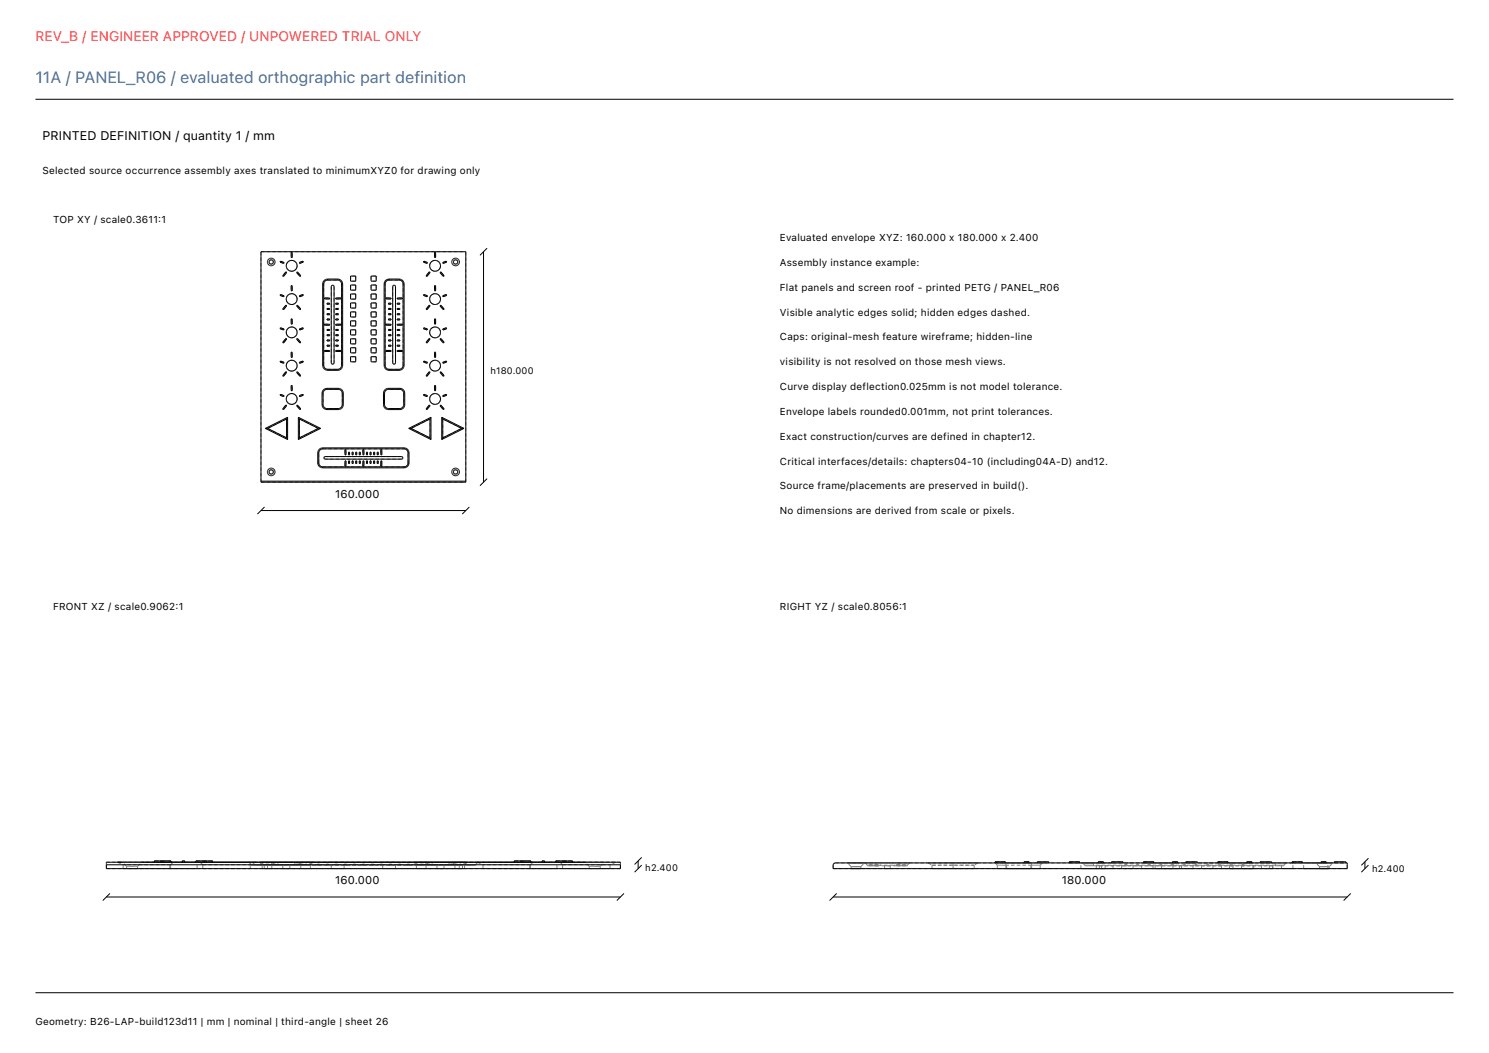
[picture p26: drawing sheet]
<svg xmlns="http://www.w3.org/2000/svg" width="420mm" height="297mm" viewBox="0 0 420 297" stroke-linecap="round" stroke-linejoin="round" font-family="sans-serif">
<defs><g id="words">
<text font-size="4.6" fill="#416e9e" x="10" y="23.4">11A / PANEL_R06 / evaluated orthographic part definition</text>
<text font-size="3.9" fill="#ff383c" x="10" y="11.7">REV_B / ENGINEER APPROVED / UNPOWERED TRIAL ONLY</text>
<text font-size="3.5" x="12" y="39.4">PRINTED DEFINITION / quantity 1 / mm</text>
<g font-size="3.2">
<text x="94.5" y="140.4">160.000</text>
<text x="94.5" y="249.4">160.000</text>
<text x="299.5" y="249.4">180.000</text>
</g>
<g font-size="2.8">
<text x="12" y="49">Selected source occurrence assembly axes translated to minimumXYZ0 for drawing only</text>
<text x="15" y="63">TOP XY / scale0.3611:1</text>
<text x="220" y="68">Evaluated envelope XYZ: 160.000 x 180.000 x 2.400</text>
<text x="220" y="75">Assembly instance example:</text>
<text x="220" y="82">Flat panels and screen roof - printed PETG / PANEL_R06</text>
<text x="220" y="89">Visible analytic edges solid; hidden edges dashed.</text>
<text x="220" y="96">Caps: original-mesh feature wireframe; hidden-line</text>
<text x="220" y="103">visibility is not resolved on those mesh views.</text>
<text x="220" y="110">Curve display deflection0.025mm is not model tolerance.</text>
<text x="220" y="117">Envelope labels rounded0.001mm, not print tolerances.</text>
<text x="220" y="124">Exact construction/curves are defined in chapter12.</text>
<text x="220" y="131">Critical interfaces/details: chapters04-10 (including04A-D) and12.</text>
<text x="220" y="138">Source frame/placements are preserved in build().</text>
<text x="220" y="145">No dimensions are derived from scale or pixels.</text>
<text x="15" y="172">FRONT XZ / scale0.9062:1</text>
<text x="220" y="172">RIGHT YZ / scale0.8056:1</text>
<text x="10" y="289">Geometry: B26-LAP-build123d11 | mm | nominal | third-angle | sheet 26</text>
</g>
<g font-size="2.6">
<text x="138.4" y="105.4">h180.000</text>
<text x="182" y="245.8">h2.400</text>
<text x="387" y="245.9">h2.400</text>
</g>
</g></defs>
<g fill="none" stroke="#000" stroke-width=".28">
<path d="M10 28h400M73.6 71h57.8v65h-57.8zM79.1 73.7l1 .3-.1 .3-1-.4zM80.7 76.7l.2 .2-.9 1.1-.3-.2zM82.1 71.2h.3v1.4h-.3zM83.7 76.9l.2-.2 .9 1.1-.2 .2zM84.4 74l1.1-.3 .1 .2-1.1 .4zM92.4 78.7l-.9 .3-.5 1.1M92.4 78.7h2.9M92.4 79l-.9 .4-.2 .7M92.4 79h2.9M92.4 78.7v.3"/>
<path d="M95.3 78.7l.8 .3 .6 1.1M95.3 79l.8 .4 .3 .7M95.3 78.7v.3M98.9 77.9h1.4v1.4h-1.4zM104.7 77.9h1.4v1.4h-1.4zM109.7 78.7h2.9M109.7 78.7l-.8 .3-.5 1.1M109.7 79h2.9M109.7 79l-.8 .4-.3 .7M109.7 78.7v.3M112.6 78.7l.9 .3 .5 1.1M112.6 79l.9 .4 .2 .7"/>
<path d="M112.6 78.7v.3M119.5 73.7l1.1 .3-.1 .3-1.1-.4zM121.1 76.7l.2 .2-.9 1.1-.2-.2zM122.6 71.2h.3v1.4h-.3zM124.1 76.9l.2-.2 1 1.1-.3 .2zM124.9 74l1-.3 .1 .2-1 .4zM136.4 71v65M137.4 70l-2 2M79.1 92.4l1 .4-.1 .3-1-.4zM79.1 83.1l1 .3-.1 .3-1-.4zM80.7 95.5l.2 .1-.9 1.1-.3-.1zM80.7 86.1l.2 .2-.9 1.1-.3-.2z"/>
<path d="M82.1 80.6h.3v1.4h-.3zM82.1 90h.3v1.4h-.3zM82.1 99.3h.3v1.5h-.3zM83.7 95.6l.2-.1 .9 1.1-.2 .1zM83.7 86.3l.2-.2 .9 1.1-.2 .2zM84.4 92.8l1.1-.4 .1 .3-1.1 .4zM84.4 83.4l1.1-.3 .1 .2-1.1 .4zM91 80.1v23M91 80.1h.3M91.3 80.1v23M91.5 84h1.5v.3h-1.5zM91.5 98.8h1.5v.3h-1.5z"/>
<path d="M91.5 91.4h1.5v.3h-1.5zM92.2 90h.8v.2h-.8zM92.2 85.5h.8v.3h-.8zM92.2 87h.8v.3h-.8zM92.2 88.5h.8v.3h-.8zM92.2 92.9h.8v.3h-.8zM92.2 94.4h.8v.3h-.8zM92.2 95.9h.8v.3h-.8zM92.2 97.4h.8v.3h-.8zM93.6 80.6l.4-.1 .2 .3v21.5a.4 .4 0 0 1-.4 .4 .4 .4 0 0 1-.4-.4zM94.7 84h1.4v.3h-1.4zM94.7 90h.7v.2h-.7z"/>
<path d="M94.7 98.8h1.4v.3h-1.4zM94.7 97.4h.7v.3h-.7zM94.7 95.9h.7v.3h-.7zM94.7 94.4h.7v.3h-.7zM94.7 92.9h.7v.3h-.7zM94.7 85.5h.7v.3h-.7zM94.7 87h.7v.3h-.7zM94.7 88.5h.7v.3h-.7zM94.7 91.4h1.4v.3h-1.4zM96.4 80.1v23M96.4 80.1h.3M96.7 80.1v23"/>
<path d="M98.9 80.4h1.4v1.4h-1.4zM98.9 82.9h1.4v1.5h-1.4zM98.9 85.4h1.4v1.5h-1.4zM98.9 88h1.4v1.4h-1.4zM98.9 90.5h1.4v1.4h-1.4zM98.9 93h1.4v1.5h-1.4zM98.9 95.6h1.4v1.4h-1.4zM98.9 98.1h1.4v1.4h-1.4zM104.7 98.1h1.4v1.4h-1.4zM104.7 95.6h1.4v1.4h-1.4zM104.7 93h1.4v1.5h-1.4zM104.7 90.5h1.4v1.4h-1.4z"/>
<path d="M104.7 88h1.4v1.4h-1.4zM104.7 85.4h1.4v1.5h-1.4zM104.7 82.9h1.4v1.5h-1.4zM104.7 80.4h1.4v1.4h-1.4zM108.4 80.1v23M108.4 80.1h.2M108.6 80.1v23M108.9 84h1.4v.3h-1.4zM108.9 98.8h1.4v.3h-1.4zM108.9 91.4h1.4v.3h-1.4zM109.6 90h.7v.2h-.7zM109.6 97.4h.7v.3h-.7z"/>
<path d="M109.6 95.9h.7v.3h-.7zM109.6 94.4h.7v.3h-.7zM109.6 92.9h.7v.3h-.7zM109.6 88.5h.7v.3h-.7zM109.6 87h.7v.3h-.7zM109.6 85.5h.7v.3h-.7zM110.9 80.6l.4-.1 .3 .3v21.5a.4 .4 0 0 1-.4 .4 .4 .4 0 0 1-.4-.4zM112 84h1.5v.3h-1.5zM112 90h.8v.2h-.8zM112 98.8h1.5v.3h-1.5zM112 97.4h.8v.3h-.8zM112 95.9h.8v.3h-.8z"/>
<path d="M112 94.4h.8v.3h-.8zM112 92.9h.8v.3h-.8zM112 91.4h1.5v.3h-1.5zM112 88.5h.8v.3h-.8zM112 87h.8v.3h-.8zM112 85.5h.8v.3h-.8zM113.7 80.1v23M113.7 80.1h.3M114 80.1v23M119.5 92.4l1.1 .4-.1 .3-1.1-.4zM119.5 83.1l1.1 .3-.1 .3-1.1-.4zM121.1 95.5l.2 .1-.9 1.1-.2-.1z"/>
<path d="M121.1 86.1l.2 .2-.9 1.1-.2-.2zM122.6 80.6h.3v1.4h-.3zM122.6 90h.3v1.4h-.3zM122.6 99.3h.3v1.5h-.3zM124.1 95.6l.2-.1 1 1.1-.3 .1zM124.1 86.3l.2-.2 1 1.1-.3 .2zM124.9 92.8l1-.4 .1 .3-1 .4zM124.9 83.4l1-.3 .1 .2-1 .4zM79.1 111.2l1 .4-.1 .3-1-.4zM79.1 101.8l1 .4-.1 .3-1-.4zM80.7 114.2l.2 .2-.9 1.1-.3-.2zM80.7 104.8l.2 .2-.9 1.1-.3-.1z"/>
<path d="M80.8 118.2l-5.3 2.6M80.8 118.2v5.3M81.1 117.7l-6.2 3.1M81.1 117.7v6.3M81.1 117.7l-.3 .5M82.1 108.7h.3v1.5h-.3zM83.7 114.4l.2-.2 .9 1.1-.2 .2zM83.7 105l.2-.2 .9 1.2-.2 .1zM84.2 117.7v6.3M84.2 117.7l6.2 3.1M84.2 117.7l.2 .5M84.4 111.6l1.1-.4 .1 .3-1.1 .4z"/>
<path d="M84.4 102.2l1.1-.4 .1 .3-1.1 .4zM84.4 118.2v5.3M84.4 118.2l5.4 2.6M90.8 110.9v3.3M90.8 114.2l.6 1 .8 .3M90.8 110.9h.3M90.8 114.2h.3M91 103.1l.5 1.1 .9 .3M91 103.1h.3M91.1 110.9v3.3M91.1 114.2l.4 .8 .7 .2M91.3 103.1l.4 .8 .7 .3"/>
<path d="M92.2 109.5l-.8 .3-.6 1.1M92.2 109.5h3.3M92.2 115.5h3.3M92.2 109.8l-.7 .3-.4 .8M92.2 109.8h3.3M92.2 115.2h3.3M92.2 109.5v.3M92.2 115.2v.3M92.4 104.5h2.9M92.4 104.2h2.9M92.4 104.2v.3M95.3 104.2v.3"/>
<path d="M95.5 109.5l1 .5 .3 .9M95.5 109.8l.8 .4 .2 .7M95.5 109.5v.3M95.5 115.2v.3M96.4 103.1l-.4 .8-.7 .3M96.4 103.1h.3M96.5 114.2l-.2 .6-.8 .4M96.5 110.9v3.3M96.5 110.9h.3M96.5 114.2h.3M96.7 103.1l-.6 1.1-.8 .3M96.8 114.2l-.5 1-.8 .3"/>
<path d="M96.8 110.9v3.3M98.9 100.6h1.4v1.5h-1.4zM104.7 100.6h1.4v1.5h-1.4zM108.2 110.9v3.3M108.2 114.2l.5 1 .8 .3M108.2 110.9h.3M108.2 114.2h.3M108.4 103.1l.5 1.1 .8 .3M108.4 103.1h.2M108.5 114.2l.2 .6 .8 .4M108.5 110.9v3.3M108.6 103.1l.3 .7 .8 .4"/>
<path d="M109.5 109.5h3.3M109.5 115.5h3.3M109.5 109.5l-.8 .3-.5 1.1M109.5 109.8h3.3M109.5 115.2h3.3M109.5 109.8l-.8 .4-.2 .7M109.5 109.5v.3M109.5 115.2v.3M109.7 104.5h2.9M109.7 104.2h2.9M109.7 104.2v.3M112.6 104.2v.3"/>
<path d="M112.8 109.5l.8 .3 .6 1.1M112.8 109.8l.7 .3 .4 .8M112.8 109.5v.3M112.8 115.2v.3M113.7 103.1l-.4 .8-.7 .3M113.7 103.1h.3M113.9 114.2l-.3 .6-.8 .4M113.9 110.9v3.3M113.9 110.9h.3M113.9 114.2h.3M114 103.1l-.5 1.1-.9 .3M114.2 114.2l-.6 1-.8 .3"/>
<path d="M114.2 110.9v3.3M119.5 111.2l1.1 .4-.1 .3-1.1-.4zM119.5 101.8l1.1 .4-.1 .3-1.1-.4zM121.1 114.2l.2 .2-.9 1.1-.2-.2zM121.1 104.8l.2 .2-.9 1.1-.2-.1zM121.3 118.2l-5.4 2.6M121.3 118.2v5.3M121.6 117.7l-6.3 3.1M121.6 117.7v6.3M121.6 117.7l-.3 .5M122.6 108.7h.3v1.5h-.3zM124.1 114.4l.2-.2 1 1.1-.3 .2z"/>
<path d="M124.1 105l.2-.2 1 1.2-.3 .1zM124.6 117.7v6.3M124.6 117.7l6.3 3.1M124.6 117.7l.3 .5M124.9 111.6l1-.4 .1 .3-1 .4zM124.9 102.2l1-.4 .1 .3-1 .4zM124.9 118.2v5.3M124.9 118.2l5.3 2.6M73.6 135.7h57.8M74.9 120.8l6.2 3.2M74.9 120.8h.6M75.5 120.8l5.3 2.7"/>
<path d="M80.8 123.5l.3 .5M84.4 123.5l-.2 .5M89.6 127.7v2.9M89.6 130.6l.5 1.1 .9 .3M89.6 127.7h.3M89.6 130.6h.3M89.8 120.8h.6M89.8 120.8l-5.4 2.7M89.9 127.7v2.9M89.9 130.6l.3 .7 .8 .4M90.4 120.8l-6.2 3.2M91 126.3l-1.1 .5-.3 .9"/>
<path d="M91 126.3h23M91 132h23M91 126.6l-.8 .4-.3 .7M91 126.6h23M91 131.7h23M91 126.3v.3M91 131.7v.3M91.5 128.9l21.8-.1a.36 .36 0 0 1 .3 .3 .36 .36 0 0 1-.3 .4h-21.6l-.3-.2zM97.3 126.8h.3v1.5h-.3zM97.3 130h.3v1.4h-.3zM98.3 130h.3v.7h-.3zM98.3 127.6h.3v.7h-.3z"/>
<path d="M99.3 130h.3v.7h-.3zM99.3 127.6h.3v.7h-.3zM100.3 127.6h.3v.7h-.3zM100.3 130h.3v.7h-.3zM101.3 130h.3v.7h-.3zM101.3 127.6h.3v.7h-.3zM102.4 130h.2v1.4h-.2zM102.4 126.8h.2v1.5h-.2zM103.4 130h.3v.7h-.3zM103.4 127.6h.3v.7h-.3zM104.4 127.6h.3v.7h-.3zM104.4 130h.3v.7h-.3z"/>
<path d="M105.4 130h.3v.7h-.3zM105.4 127.6h.3v.7h-.3zM106.4 130h.3v.7h-.3zM106.4 127.6h.3v.7h-.3zM107.4 130h.3v1.4h-.3zM107.4 126.8h.3v1.5h-.3zM114 126.3l.9 .3 .5 1.1M114 126.6l.7 .2 .4 .9M114 126.3v.3M114 131.7v.3M115.1 130.6l-.4 .8-.7 .3M115.1 127.7v2.9"/>
<path d="M115.1 127.7h.3M115.1 130.6h.3M115.3 120.8l6.3 3.2M115.3 120.8h.6M115.4 130.6l-.5 1.1-.9 .3M115.4 127.7v2.9M115.9 120.8l5.4 2.7M121.3 123.5l.3 .5M124.9 123.5l-.3 .5M130.2 120.8h.7M130.2 120.8l-5.3 2.7M130.9 120.8l-6.3 3.2"/>
<path d="M137.4 135l-2 2M73.6 144h57.8M74.6 143l-2 2M132.4 143l-2 2M30 243.2h145v1.8h-145zM30 243.9h145M30 253h145M31 252l-2 2M43.5 243.2v-.4h4.7v.4M45.4 242.8v.4M45.9 242.8v.4M51.4 243.2v-.4h.7v.4"/>
<path d="M55.3 243.2v-.4h4.7v.4M57.6 242.8v.4M58.1 242.8v.4M145 243.2v-.4h4.7v.4M146.9 242.8v.4M147.4 242.8v.4M152.9 243.2v-.4h.7v.4M156.8 243.2v-.4h4.7v.4M159.1 242.8v.4M159.6 242.8v.4M176 252l-2 2M180 242.8v2.2"/>
<path d="M181 244l-2 2M181 241.8l-2 2M235 253h145M235.2 243.6l.4-.2h144.4v1.6h-145zM236 252l-2 2M280.7 243.4v-.3h2.9v.3M281.1 243.1v.3M288.8 243.4v-.3h1.5v.3M289.7 243.1v.3M292.6 243.4v-.3h3.2v.3M301.6 243.4v-.3h2.9v.3M302 243.1v.3"/>
<path d="M309.8 243.4v-.3h1.4v.3M310.6 243.1v.3M313.5 243.4v-.3h3.3v.3M322.6 243.4v-.3h2.8v.3M323 243.1v.3M330.7 243.4v-.3h1.5v.3M331.6 243.1v.3M334.5 243.4v-.3h3.2v.3M343.5 243.4v-.3h2.9v.3M343.9 243.1v.3M351.7 243.4v-.3h1.4v.3M352.5 243.1v.3"/>
<path d="M355.4 243.4v-.3h3.3v.3M364.5 243.4v-.3h2.8v.3M364.9 243.1v.3M372.6 243.4v-.3h1.5v.3M373.5 243.1v.3M376.4 243.4v-.3h3.2v.3M381 252l-2 2M385 243.1v1.9M386 244l-2 2M386 242.1l-2 2M10 280h400"/>
<circle cx="76.5" cy="73.9" r="1.08"/>
<circle cx="76.5" cy="73.9" r=".61"/>
<circle cx="82.3" cy="75" r="1.53"/>
<circle cx="122.7" cy="75" r="1.53"/>
<circle cx="128.5" cy="73.9" r="1.08"/>
<circle cx="128.5" cy="73.9" r=".61"/>
<circle cx="82.3" cy="93.8" r="1.53"/>
<circle cx="82.3" cy="84.4" r="1.53"/>
<circle cx="122.7" cy="93.8" r="1.53"/>
<circle cx="122.7" cy="84.4" r="1.53"/>
<circle cx="82.3" cy="112.5" r="1.53"/>
<circle cx="82.3" cy="103.1" r="1.53"/>
<circle cx="122.7" cy="112.5" r="1.53"/>
<circle cx="122.7" cy="103.1" r="1.53"/>
<circle cx="76.5" cy="133.1" r="1.08"/>
<circle cx="76.5" cy="133.1" r=".61"/>
<circle cx="128.5" cy="133.1" r=".61"/>
<circle cx="128.5" cy="133.1" r="1.08"/>
</g>
<g fill="none" stroke="#7f7f7f" stroke-width=".28" stroke-dasharray="1 .6" stroke-linecap="butt">
<path d="M73.6 71h57.8M75.9 73.8v.2M75.9 74l.1 .2M76 73.6l-.1 .2M76 74.2l.1 .1M76.1 73.4l-.1 .2M76.1 74.3l.2 .2M76.3 73.3l-.2 .1M76.3 74.5h.1M76.4 73.3h-.1M76.4 74.5h.3M76.7 73.3h-.3"/>
<path d="M76.7 74.5l.1-.1M76.8 73.4l-.1-.1M76.8 74.4l.2-.1M77 73.5l-.2-.1M77 74.3l.1-.2M77.1 73.7l-.1-.2M77.1 74.1v-.2M77.1 73.9v-.2M79 73.9l1 .4M79.1 73.7l-.1 .2M79.7 77.8l.3 .2M80 78l.9-1.1"/>
<path d="M80 74.3l.1-.3M80.1 74l-1-.3M80.7 76.7l-1 1.1M80.8 74.8v.3M80.8 75.1v.4M80.8 74.5v.3M80.8 75.5l.2 .3M80.9 76.9l-.2-.2M81 74.2l-.2 .3M81 75.8l.2 .2M81.2 73.9l-.2 .3M81.2 76l.2 .2"/>
<path d="M81.4 73.7l-.2 .2M81.4 76.2l.3 .2M81.7 73.5l-.3 .2M81.7 76.4l.3 .1M82 73.5h-.3M82 76.5h.4M82.1 72.6h.3M82.1 71.2v1.4M82.4 73.4l-.4 .1M82.4 76.5h.3M82.4 72.6v-1.4M82.4 71.2h-.3"/>
<path d="M82.7 73.5l-.3-.1M82.7 76.5l.3-.2M83 73.6l-.3-.1M83 76.3l.3-.2M83.3 73.8l-.3-.2M83.3 76.1l.2-.2M83.5 74l-.2-.2M83.5 75.9l.2-.3M83.7 74.3l-.2-.3M83.7 75.6l.1-.3M83.7 76.9l.9 1.1M83.8 74.6l-.1-.3"/>
<path d="M83.8 75.3v-.3M83.8 75v-.4M83.9 76.7l-.2 .2M84.4 74l.1 .3M84.5 74.3l1.1-.4M84.6 78l.2-.2M84.8 77.8l-.9-1.1M85.5 73.7l-1.1 .3M85.6 73.9l-.1-.2M91.3 79.8l.1-.2M91.4 79.6l.1-.2M91.5 79.4l.2-.2"/>
<path d="M91.7 79.2l.2-.1M91.9 79.1l.2-.1M92.1 79h.3M92.4 79h2.9M95.3 79h.2M95.5 79l.2 .1M95.7 79.1l.3 .1M96 79.2l.1 .2M96.1 79.4l.2 .2M96.3 79.6v.2M96.3 79.8l.1 .3M98.9 77.9v1.4"/>
<path d="M100.3 77.9h-1.4M100.3 79.3h-1.4M100.3 77.9v1.4M104.7 77.9v1.4M106.1 77.9h-1.4M106.1 79.3h-1.4M106.1 77.9v1.4M108.7 79.8v-.2M108.7 79.6l.2-.2M108.9 79.4l.1-.2M109 79.2l.3-.1M109.3 79.1l.2-.1"/>
<path d="M109.5 79h.2M109.7 79h2.9M112.6 79h.3M112.9 79l.2 .1M113.1 79.1l.2 .1M113.3 79.2l.2 .2M113.5 79.4l.1 .2M113.6 79.6l.1 .2M113.7 79.8v.3M119.4 73.9l1.1 .4M119.5 73.7l-.1 .2M120.2 77.8l.2 .2"/>
<path d="M120.4 78l.9-1.1M120.5 74.3l.1-.3M120.6 74l-1.1-.3M121.1 76.7l-.9 1.1M121.2 74.8v.3M121.2 75.1l.1 .4M121.3 74.5l-.1 .3M121.3 75.5l.1 .3M121.3 76.9l-.2-.2M121.4 74.2l-.1 .3M121.4 75.8l.2 .2M121.6 73.9l-.2 .3"/>
<path d="M121.6 76l.3 .2M121.9 73.7l-.3 .2M121.9 76.2l.3 .2M122.2 73.5l-.3 .2M122.2 76.4l.3 .1M122.5 73.5h-.3M122.5 76.5h.3M122.6 72.6h.3M122.6 71.2v1.4M122.8 73.4l-.3 .1M122.8 76.5h.3M122.9 72.6v-1.4"/>
<path d="M122.9 71.2h-.3M123.1 73.5l-.3-.1M123.1 76.5l.3-.2M123.4 73.6l-.3-.1M123.4 76.3l.3-.2M123.7 73.8l-.3-.2M123.7 76.1l.2-.2M123.9 74l-.2-.2M123.9 75.9l.2-.3M124.1 74.3l-.2-.3M124.1 75.6l.1-.3M124.1 76.9l.9 1.1"/>
<path d="M124.2 74.6l-.1-.3M124.2 75.3l.1-.3M124.3 75l-.1-.4M124.3 76.7l-.2 .2M124.9 74l.1 .3M125 74.3l1-.4M125 78l.3-.2M125.3 77.8l-1-1.1M125.9 73.7l-1 .3M126 73.9l-.1-.2M127.9 73.8v.2M127.9 74l.1 .2"/>
<path d="M128 73.6l-.1 .2M128 74.2l.1 .1M128.1 73.4l-.1 .2M128.1 74.3l.2 .2M128.3 73.3l-.2 .1M128.3 74.5h.1M128.4 73.3h-.1M128.4 74.5h.3M128.7 73.3h-.3M128.7 74.5l.1-.1M128.8 73.4l-.1-.1M128.8 74.4l.2-.1"/>
<path d="M129 73.5l-.2-.1M129 74.3l.1-.2M129.1 73.7l-.1-.2M129.1 74.1v-.2M129.1 73.9v-.2M79 92.7l1 .4M79 83.3l1 .4M79.1 92.4l-.1 .3M79.1 83.1l-.1 .2M79.7 96.6l.3 .1M79.7 87.2l.3 .2M80 96.7l.9-1.1"/>
<path d="M80 87.4l.9-1.1M80 93.1l.1-.3M80 83.7l.1-.3M80.1 92.8l-1-.4M80.1 83.4l-1-.3M80.7 95.5l-1 1.1M80.7 86.1l-1 1.1M80.8 93.6v.3M80.8 93.9v.3M80.8 84.2v.3M80.8 84.5v.4M80.8 93.3v.3"/>
<path d="M80.8 94.2l.2 .3M80.8 83.9v.3M80.8 84.9l.2 .3M80.9 95.6l-.2-.1M80.9 86.3l-.2-.2M81 93l-.2 .3M81 94.5l.2 .3M81 83.6l-.2 .3M81 85.2l.2 .2M81.2 92.7l-.2 .3M81.2 94.8l.2 .2M81.2 83.3l-.2 .3"/>
<path d="M81.2 85.4l.2 .2M81.4 92.5l-.2 .2M81.4 95l.3 .2M81.4 83.1l-.2 .2M81.4 85.6l.3 .2M81.7 92.3l-.3 .2M81.7 95.2l.3 .1M81.7 82.9l-.3 .2M81.7 85.8l.3 .1M82 92.2l-.3 .1M82 95.3h.4M82 82.8l-.3 .1"/>
<path d="M82 85.9h.4M82.1 99.3v1.5M82.1 91.4h.3M82.1 90v1.4M82.1 82h.3M82.1 80.6v1.4M82.4 92.2h-.4M82.4 95.3l.3-.1M82.4 82.8h-.4M82.4 85.9l.3-.1M82.4 99.3h-.3M82.4 91.4v-1.4"/>
<path d="M82.4 90h-.3M82.4 82v-1.4M82.4 80.6h-.3M82.7 92.3l-.3-.1M82.7 95.2l.3-.1M82.7 82.9l-.3-.1M82.7 85.8l.3-.1M83 92.4l-.3-.1M83 95.1l.3-.2M83 83l-.3-.1M83 85.7l.3-.2M83.3 92.6l-.3-.2"/>
<path d="M83.3 94.9l.2-.2M83.3 83.2l-.3-.2M83.3 85.5l.2-.2M83.5 92.8l-.2-.2M83.5 94.7l.2-.3M83.5 83.4l-.2-.2M83.5 85.3l.2-.3M83.7 93.1l-.2-.3M83.7 94.4l.1-.3M83.7 83.7l-.2-.3M83.7 85l.1-.3M83.7 95.6l.9 1.1"/>
<path d="M83.7 86.3l.9 1.1M83.8 93.4l-.1-.3M83.8 94.1v-.3M83.8 84l-.1-.3M83.8 84.7v-.3M83.8 93.8v-.4M83.8 84.4v-.4M83.9 95.5l-.2 .1M83.9 86.1l-.2 .2M84.4 92.8l.1 .3M84.4 83.4l.1 .3M84.5 93.1l1.1-.4"/>
<path d="M84.5 83.7l1.1-.4M84.6 96.7l.2-.1M84.6 87.4l.2-.2M84.8 96.6l-.9-1.1M84.8 87.2l-.9-1.1M85.5 92.4l-1.1 .4M85.5 83.1l-1.1 .3M85.6 92.7l-.1-.3M85.6 83.3l-.1-.2M91.3 80.1v-.3M91.5 98.8h1.5M91.5 99.1v-.3"/>
<path d="M91.5 91.4h1.5M91.5 91.7v-.3M91.5 84h1.5M91.5 84.3v-.3M92.2 97.4h.8M92.2 97.7v-.3M92.2 95.9h.8M92.2 96.2v-.3M92.2 94.4h.8M92.2 94.7v-.3M92.2 92.9h.8M92.2 93.2v-.3"/>
<path d="M92.2 90h.8M92.2 90.2v-.2M92.2 88.5h.8M92.2 88.8v-.3M92.2 87h.8M92.2 87.3v-.3M92.2 85.5h.8M92.2 85.8v-.3M93 98.8v.3M93 99.1h-1.5M93 97.4v.3M93 97.7h-.8"/>
<path d="M93 95.9v.3M93 96.2h-.8M93 94.4v.3M93 94.7h-.8M93 92.9v.3M93 93.2h-.8M93 91.4v.3M93 91.7h-1.5M93 90v.2M93 90.2h-.8M93 88.5v.3M93 88.8h-.8"/>
<path d="M93 87v.3M93 87.3h-.8M93 85.5v.3M93 85.8h-.8M93 84v.3M93 84.3h-1.5M93.4 80.8l.1-.1M93.4 80.8v21.5M93.5 80.7l.1-.1M93.6 80.6l.1-.1M93.7 80.5l.1-.1M93.8 80.4l.2 .1"/>
<path d="M94 80.5l.1 .1M94.1 80.6l.1 .1M94.2 80.7v.1M94.2 80.8v21.5M94.7 98.8v.3M94.7 99.1h1.4M94.7 97.4v.3M94.7 97.7h.7M94.7 95.9v.3M94.7 96.2h.7M94.7 94.4v.3M94.7 94.7h.7"/>
<path d="M94.7 92.9v.3M94.7 93.2h.7M94.7 91.4v.3M94.7 91.7h1.4M94.7 90v.2M94.7 90.2h.7M94.7 88.5v.3M94.7 88.8h.7M94.7 87v.3M94.7 87.3h.7M94.7 85.5v.3M94.7 85.8h.7"/>
<path d="M94.7 84v.3M94.7 84.3h1.4M95.4 97.4h-.7M95.4 97.7v-.3M95.4 95.9h-.7M95.4 96.2v-.3M95.4 94.4h-.7M95.4 94.7v-.3M95.4 92.9h-.7M95.4 93.2v-.3M95.4 90h-.7M95.4 90.2v-.2"/>
<path d="M95.4 88.5h-.7M95.4 88.8v-.3M95.4 87h-.7M95.4 87.3v-.3M95.4 85.5h-.7M95.4 85.8v-.3M96.1 99.1v-.3M96.1 98.8h-1.4M96.1 91.4h-1.4M96.1 91.7v-.3M96.1 84h-1.4M96.1 84.3v-.3"/>
<path d="M98.9 98.1v1.4M98.9 95.6v1.4M98.9 93v1.5M98.9 90.5v1.4M98.9 88v1.4M98.9 85.4v1.5M98.9 82.9v1.5M98.9 80.4v1.4M100.3 98.1h-1.4M100.3 99.5h-1.4M100.3 98.1v1.4M100.3 95.6h-1.4"/>
<path d="M100.3 97h-1.4M100.3 95.6v1.4M100.3 93h-1.4M100.3 94.5h-1.4M100.3 93v1.5M100.3 90.5h-1.4M100.3 91.9h-1.4M100.3 90.5v1.4M100.3 88h-1.4M100.3 89.4h-1.4M100.3 88v1.4M100.3 85.4h-1.4"/>
<path d="M100.3 86.9h-1.4M100.3 85.4v1.5M100.3 82.9h-1.4M100.3 84.4h-1.4M100.3 82.9v1.5M100.3 80.4h-1.4M100.3 81.8h-1.4M100.3 80.4v1.4M104.7 98.1v1.4M104.7 95.6v1.4M104.7 93v1.5M104.7 90.5v1.4"/>
<path d="M104.7 88v1.4M104.7 85.4v1.5M104.7 82.9v1.5M104.7 80.4v1.4M106.1 98.1h-1.4M106.1 99.5h-1.4M106.1 98.1v1.4M106.1 95.6h-1.4M106.1 97h-1.4M106.1 95.6v1.4M106.1 93h-1.4M106.1 94.5h-1.4"/>
<path d="M106.1 93v1.5M106.1 90.5h-1.4M106.1 91.9h-1.4M106.1 90.5v1.4M106.1 88h-1.4M106.1 89.4h-1.4M106.1 88v1.4M106.1 85.4h-1.4M106.1 86.9h-1.4M106.1 85.4v1.5M106.1 82.9h-1.4M106.1 84.4h-1.4"/>
<path d="M106.1 82.9v1.5M106.1 80.4h-1.4M106.1 81.8h-1.4M106.1 80.4v1.4M108.6 80.1l.1-.3M108.9 98.8h1.4M108.9 99.1v-.3M108.9 91.4h1.4M108.9 91.7v-.3M108.9 84h1.4M108.9 84.3v-.3M109.6 97.4h.7"/>
<path d="M109.6 97.7v-.3M109.6 95.9h.7M109.6 96.2v-.3M109.6 94.4h.7M109.6 94.7v-.3M109.6 92.9h.7M109.6 93.2v-.3M109.6 90h.7M109.6 90.2v-.2M109.6 88.5h.7M109.6 88.8v-.3M109.6 87h.7"/>
<path d="M109.6 87.3v-.3M109.6 85.5h.7M109.6 85.8v-.3M110.3 98.8v.3M110.3 99.1h-1.4M110.3 97.4v.3M110.3 97.7h-.7M110.3 95.9v.3M110.3 96.2h-.7M110.3 94.4v.3M110.3 94.7h-.7M110.3 92.9v.3"/>
<path d="M110.3 93.2h-.7M110.3 91.4v.3M110.3 91.7h-1.4M110.3 90v.2M110.3 90.2h-.7M110.3 88.5v.3M110.3 88.8h-.7M110.3 87v.3M110.3 87.3h-.7M110.3 85.5v.3M110.3 85.8h-.7M110.3 84v.3"/>
<path d="M110.3 84.3h-1.4M110.8 80.8v-.1M110.8 80.8v21.5M110.8 80.7l.1-.1M110.9 80.6l.1-.1M111 80.5l.2-.1M111.2 80.4l.1 .1M111.3 80.5l.1 .1M111.4 80.6l.1 .1M111.5 80.7l.1 .1M111.6 80.8v21.5M112 98.8v.3"/>
<path d="M112 99.1h1.5M112 97.4v.3M112 97.7h.8M112 95.9v.3M112 96.2h.8M112 94.4v.3M112 94.7h.8M112 92.9v.3M112 93.2h.8M112 91.4v.3M112 91.7h1.5M112 90v.2"/>
<path d="M112 90.2h.8M112 88.5v.3M112 88.8h.8M112 87v.3M112 87.3h.8M112 85.5v.3M112 85.8h.8M112 84v.3M112 84.3h1.5M112.8 97.4h-.8M112.8 97.7v-.3M112.8 95.9h-.8"/>
<path d="M112.8 96.2v-.3M112.8 94.4h-.8M112.8 94.7v-.3M112.8 92.9h-.8M112.8 93.2v-.3M112.8 90h-.8M112.8 90.2v-.2M112.8 88.5h-.8M112.8 88.8v-.3M112.8 87h-.8M112.8 87.3v-.3M112.8 85.5h-.8"/>
<path d="M112.8 85.8v-.3M113.5 99.1v-.3M113.5 98.8h-1.5M113.5 91.4h-1.5M113.5 91.7v-.3M113.5 84h-1.5M113.5 84.3v-.3M119.4 92.7l1.1 .4M119.4 83.3l1.1 .4M119.5 92.4l-.1 .3M119.5 83.1l-.1 .2M120.2 96.6l.2 .1"/>
<path d="M120.2 87.2l.2 .2M120.4 96.7l.9-1.1M120.4 87.4l.9-1.1M120.5 93.1l.1-.3M120.5 83.7l.1-.3M120.6 92.8l-1.1-.4M120.6 83.4l-1.1-.3M121.1 95.5l-.9 1.1M121.1 86.1l-.9 1.1M121.2 93.6v.3M121.2 93.9l.1 .3M121.2 84.2v.3"/>
<path d="M121.2 84.5l.1 .4M121.3 93.3l-.1 .3M121.3 94.2l.1 .3M121.3 83.9l-.1 .3M121.3 84.9l.1 .3M121.3 95.6l-.2-.1M121.3 86.3l-.2-.2M121.4 93l-.1 .3M121.4 94.5l.2 .3M121.4 83.6l-.1 .3M121.4 85.2l.2 .2M121.6 92.7l-.2 .3"/>
<path d="M121.6 94.8l.3 .2M121.6 83.3l-.2 .3M121.6 85.4l.3 .2M121.9 92.5l-.3 .2M121.9 95l.3 .2M121.9 83.1l-.3 .2M121.9 85.6l.3 .2M122.2 92.3l-.3 .2M122.2 95.2l.3 .1M122.2 82.9l-.3 .2M122.2 85.8l.3 .1M122.5 92.2l-.3 .1"/>
<path d="M122.5 95.3h.3M122.5 82.8l-.3 .1M122.5 85.9h.3M122.6 99.3v1.5M122.6 91.4h.3M122.6 90v1.4M122.6 82h.3M122.6 80.6v1.4M122.8 92.2h-.3M122.8 95.3l.3-.1M122.8 82.8h-.3M122.8 85.9l.3-.1"/>
<path d="M122.9 99.3h-.3M122.9 91.4v-1.4M122.9 90h-.3M122.9 82v-1.4M122.9 80.6h-.3M123.1 92.3l-.3-.1M123.1 95.2l.3-.1M123.1 82.9l-.3-.1M123.1 85.8l.3-.1M123.4 92.4l-.3-.1M123.4 95.1l.3-.2M123.4 83l-.3-.1"/>
<path d="M123.4 85.7l.3-.2M123.7 92.6l-.3-.2M123.7 94.9l.2-.2M123.7 83.2l-.3-.2M123.7 85.5l.2-.2M123.9 92.8l-.2-.2M123.9 94.7l.2-.3M123.9 83.4l-.2-.2M123.9 85.3l.2-.3M124.1 93.1l-.2-.3M124.1 94.4l.1-.3M124.1 83.7l-.2-.3"/>
<path d="M124.1 85l.1-.3M124.1 95.6l.9 1.1M124.1 86.3l.9 1.1M124.2 93.4l-.1-.3M124.2 94.1l.1-.3M124.2 84l-.1-.3M124.2 84.7l.1-.3M124.3 93.8l-.1-.4M124.3 84.4l-.1-.4M124.3 95.5l-.2 .1M124.3 86.1l-.2 .2M124.9 92.8l.1 .3"/>
<path d="M124.9 83.4l.1 .3M125 93.1l1-.4M125 83.7l1-.4M125 96.7l.3-.1M125 87.4l.3-.2M125.3 96.6l-1-1.1M125.3 87.2l-1-1.1M125.9 92.4l-1 .4M125.9 83.1l-1 .3M126 92.7l-.1-.3M126 83.3l-.1-.2M79 111.5l1 .4"/>
<path d="M79 102.1l1 .4M79.1 111.2l-.1 .3M79.1 101.8l-.1 .3M79.7 115.3l.3 .2M79.7 106l.3 .1M80 115.5l.9-1.1M80 106.1l.9-1.1M80 111.9l.1-.3M80 102.5l.1-.3M80.1 111.6l-1-.4M80.1 102.2l-1-.4M80.7 114.2l-1 1.1"/>
<path d="M80.7 104.8l-1 1.2M80.8 112.4v.3M80.8 112.7v.3M80.8 103v.3M80.8 103.3v.3M80.8 112v.4M80.8 113l.2 .3M80.8 102.6v.4M80.8 103.6l.2 .3M80.8 118.2l-5.3 2.6M80.9 114.4l-.2-.2M80.9 105l-.2-.2"/>
<path d="M81 111.7l-.2 .3M81 113.3l.2 .3M81 102.3l-.2 .3M81 103.9l.2 .3M81.2 111.5l-.2 .2M81.2 113.6l.2 .2M81.2 102.1l-.2 .2M81.2 104.2l.2 .2M81.4 111.3l-.2 .2M81.4 113.8l.3 .2M81.4 101.9l-.2 .2M81.4 104.4l.3 .2"/>
<path d="M81.7 111.1l-.3 .2M81.7 114h.3M81.7 101.7l-.3 .2M81.7 104.6l.3 .1M82 111l-.3 .1M82 114l.4 .1M82 101.6l-.3 .1M82 104.7h.4M82.1 110.2h.3M82.1 108.7v1.5M82.1 100.8h.3M82.4 111h-.4"/>
<path d="M82.4 114.1l.3-.1M82.4 101.6h-.4M82.4 104.7l.3-.1M82.4 110.2v-1.5M82.4 108.7h-.3M82.4 100.8v-1.5M82.7 111h-.3M82.7 114l.3-.1M82.7 101.7l-.3-.1M82.7 104.6l.3-.1M83 111.2l-.3-.2M83 113.9l.3-.2"/>
<path d="M83 101.8l-.3-.1M83 104.5l.3-.2M83.3 111.4l-.3-.2M83.3 113.7l.2-.2M83.3 102l-.3-.2M83.3 104.3l.2-.2M83.5 111.6l-.2-.2M83.5 113.5l.2-.3M83.5 102.2l-.2-.2M83.5 104.1l.2-.3M83.7 111.9l-.2-.3M83.7 113.2l.1-.3"/>
<path d="M83.7 102.5l-.2-.3M83.7 103.8l.1-.3M83.7 114.4l.9 1.1M83.7 105l.9 1.1M83.8 112.2l-.1-.3M83.8 112.9v-.4M83.8 102.8l-.1-.3M83.8 103.5v-.4M83.8 112.5v-.3M83.8 103.1v-.3M83.9 114.2l-.2 .2M83.9 104.8l-.2 .2"/>
<path d="M84.4 111.6l.1 .3M84.4 102.2l.1 .3M84.4 118.2v5.3M84.5 111.9l1.1-.4M84.5 102.5l1.1-.4M84.6 115.5l.2-.2M84.6 106.1l.2-.1M84.8 115.3l-.9-1.1M84.8 106l-.9-1.2M85.5 111.2l-1.1 .4M85.5 101.8l-1.1 .4M85.6 111.5l-.1-.3"/>
<path d="M85.6 102.1l-.1-.3M91.1 110.9v3.3M91.1 110.9l.1-.2M91.2 110.7v-.3M91.2 114.4l-.1-.2M91.2 110.4l.2-.2M91.2 114.6v-.2M91.3 103.1v-23M91.3 103.3v-.2M91.4 110.2l.1-.1M91.4 114.8l-.2-.2M91.4 103.6l-.1-.3"/>
<path d="M91.5 110.1l.2-.2M91.5 115l-.1-.2M91.5 103.8l-.1-.2M91.7 103.9l-.2-.1M91.7 109.9l.3-.1M91.7 115.1l-.2-.1M91.9 104.1l-.2-.2M92 109.8h.2M92 115.2l-.3-.1M92.1 104.1h-.2M92.2 115.2h-.2M92.4 104.2l-.3-.1"/>
<path d="M92.4 104.2h2.9M93.5 102.5l-.1-.2M93.6 102.6l-.1-.1M93.7 102.7l-.1-.1M93.8 102.7h-.1M94 102.7h-.2M94.1 102.6l-.1 .1M94.2 102.5l-.1 .1M94.2 102.3v.2M95.5 109.8h-3.3M95.5 115.2h-3.3M95.5 109.8h.2"/>
<path d="M95.5 104.1l-.2 .1M95.7 109.8l.2 .1M95.7 115.2h-.2M95.7 104.1h-.2M95.9 109.9l.2 .2M95.9 115.1l-.2 .1M96 103.9l-.3 .2M96.1 103.8l-.1 .1M96.1 110.1l.2 .1M96.1 115l-.2 .1M96.3 103.6l-.2 .2M96.3 110.2l.1 .2"/>
<path d="M96.3 114.8l-.2 .2M96.3 103.3v.3M96.4 103.1l-.1 .2M96.4 103.1v-23M96.4 110.4l.1 .3M96.4 114.6l-.1 .2M96.5 110.7v.2M96.5 114.4l-.1 .2M96.5 114.2v.2M96.5 110.9v3.3M98.9 100.6v1.5M100.3 100.6h-1.4"/>
<path d="M100.3 102.1h-1.4M100.3 100.6v1.5M104.7 100.6v1.5M106.1 100.6h-1.4M106.1 102.1h-1.4M106.1 100.6v1.5M108.5 110.9v3.3M108.5 110.9v-.2M108.5 110.7l.1-.3M108.5 114.4v-.2M108.6 110.4l.1-.2M108.6 114.6l-.1-.2"/>
<path d="M108.6 103.1v-23M108.7 103.3l-.1-.2M108.7 110.2l.2-.1M108.7 114.8l-.1-.2M108.7 103.6v-.3M108.9 110.1l.2-.2M108.9 115l-.2-.2M108.9 103.8l-.2-.2M109 103.9l-.1-.1M109.1 109.9l.2-.1M109.1 115.1l-.2-.1M109.3 104.1l-.3-.2"/>
<path d="M109.3 109.8h.2M109.3 115.2l-.2-.1M109.5 104.1h-.2M109.5 115.2h-.2M109.7 104.2l-.2-.1M109.7 104.2h2.9M110.8 102.5v-.2M110.9 102.6l-.1-.1M111 102.7l-.1-.1M111.2 102.7h-.2M111.3 102.7h-.1M111.4 102.6l-.1 .1"/>
<path d="M111.5 102.5l-.1 .1M111.6 102.3l-.1 .2M112.8 109.8h-3.3M112.8 115.2h-3.3M112.8 109.8h.2M112.9 104.1l-.3 .1M113 109.8l.3 .1M113 115.2h-.2M113.1 104.1h-.2M113.3 109.9l.2 .2M113.3 115.1l-.3 .1M113.3 103.9l-.2 .2"/>
<path d="M113.5 103.8l-.2 .1M113.5 110.1l.1 .1M113.5 115l-.2 .1M113.6 103.6l-.1 .2M113.6 110.2l.2 .2M113.6 114.8l-.1 .2M113.7 103.3l-.1 .3M113.7 103.1v.2M113.7 103.1v-23M113.8 110.4v.3M113.8 114.6l-.2 .2M113.8 110.7l.1 .2"/>
<path d="M113.8 114.4v.2M113.9 114.2l-.1 .2M113.9 110.9v3.3M119.4 111.5l1.1 .4M119.4 102.1l1.1 .4M119.5 111.2l-.1 .3M119.5 101.8l-.1 .3M120.2 115.3l.2 .2M120.2 106l.2 .1M120.4 115.5l.9-1.1M120.4 106.1l.9-1.1M120.5 111.9l.1-.3"/>
<path d="M120.5 102.5l.1-.3M120.6 111.6l-1.1-.4M120.6 102.2l-1.1-.4M121.1 114.2l-.9 1.1M121.1 104.8l-.9 1.2M121.2 112.4v.3M121.2 112.7l.1 .3M121.2 103v.3M121.2 103.3l.1 .3M121.3 112l-.1 .4M121.3 113l.1 .3M121.3 102.6l-.1 .4"/>
<path d="M121.3 103.6l.1 .3M121.3 118.2l-5.4 2.6M121.3 114.4l-.2-.2M121.3 105l-.2-.2M121.4 111.7l-.1 .3M121.4 113.3l.2 .3M121.4 102.3l-.1 .3M121.4 103.9l.2 .3M121.6 111.5l-.2 .2M121.6 113.6l.3 .2M121.6 102.1l-.2 .2M121.6 104.2l.3 .2"/>
<path d="M121.9 111.3l-.3 .2M121.9 113.8l.3 .2M121.9 101.9l-.3 .2M121.9 104.4l.3 .2M122.2 111.1l-.3 .2M122.2 114h.3M122.2 101.7l-.3 .2M122.2 104.6l.3 .1M122.5 111l-.3 .1M122.5 114l.3 .1M122.5 101.6l-.3 .1M122.5 104.7h.3"/>
<path d="M122.6 110.2h.3M122.6 108.7v1.5M122.6 100.8h.3M122.8 111h-.3M122.8 114.1l.3-.1M122.8 101.6h-.3M122.8 104.7l.3-.1M122.9 110.2v-1.5M122.9 108.7h-.3M122.9 100.8v-1.5M123.1 111h-.3M123.1 114l.3-.1"/>
<path d="M123.1 101.7l-.3-.1M123.1 104.6l.3-.1M123.4 111.2l-.3-.2M123.4 113.9l.3-.2M123.4 101.8l-.3-.1M123.4 104.5l.3-.2M123.7 111.4l-.3-.2M123.7 113.7l.2-.2M123.7 102l-.3-.2M123.7 104.3l.2-.2M123.9 111.6l-.2-.2M123.9 113.5l.2-.3"/>
<path d="M123.9 102.2l-.2-.2M123.9 104.1l.2-.3M124.1 111.9l-.2-.3M124.1 113.2l.1-.3M124.1 102.5l-.2-.3M124.1 103.8l.1-.3M124.1 114.4l.9 1.1M124.1 105l.9 1.1M124.2 112.2l-.1-.3M124.2 112.9l.1-.4M124.2 102.8l-.1-.3M124.2 103.5l.1-.4"/>
<path d="M124.3 112.5l-.1-.3M124.3 103.1l-.1-.3M124.3 114.2l-.2 .2M124.3 104.8l-.2 .2M124.9 111.6l.1 .3M124.9 102.2l.1 .3M124.9 118.2v5.3M125 111.9l1-.4M125 102.5l1-.4M125 115.5l.3-.2M125 106.1l.3-.1M125.3 115.3l-1-1.1"/>
<path d="M125.3 106l-1-1.2M125.9 111.2l-1 .4M125.9 101.8l-1 .4M126 111.5l-.1-.3M126 102.1l-.1-.3M73.6 136v-65M73.6 136h57.8M75.5 120.8l5.3 2.7M75.9 133v.2M75.9 133.2l.1 .2M76 132.8l-.1 .2M76 133.4l.1 .2"/>
<path d="M76.1 132.7l-.1 .1M76.1 133.6l.2 .1M76.3 132.5l-.2 .2M76.3 133.7h.1M76.4 132.5h-.1M76.4 133.7h.3M76.7 132.5h-.3M76.7 133.7l.1-.1M76.8 132.6l-.1-.1M76.8 133.6l.2-.1M77 132.7l-.2-.1M77 133.5l.1-.2"/>
<path d="M77.1 132.9l-.1-.2M77.1 133.3v-.2M77.1 133.1v-.2M80.8 123.5v-5.3M84.4 123.5l5.4-2.7M89.8 120.8l-5.4-2.6M89.9 130.6v-2.9M89.9 130.6v.2M89.9 127.5v.2M89.9 130.8l.1 .3M90 127.2l-.1 .3M90 131.1l.2 .2"/>
<path d="M90.2 127l-.2 .2M90.2 131.3l.1 .1M90.3 126.8l-.1 .2M90.3 131.4l.2 .2M90.5 126.7l-.2 .1M90.5 131.6h.3M90.8 126.6l-.3 .1M90.8 131.6l.2 .1M91 126.6h-.2M91 126.6h23M91 131.7h23M91.4 129.1v-.1"/>
<path d="M91.4 129.3v-.2M91.4 129l.1-.1M91.5 129.4l-.1-.1M91.5 128.9l.1-.1M91.6 129.5l-.1-.1M91.6 128.8h.1M91.7 129.5h-.1M97.3 131.4v-1.4M97.3 130h.3M97.3 128.3h.3M97.3 126.8v1.5M97.6 131.4h-.3"/>
<path d="M97.6 130v1.4M97.6 128.3v-1.5M97.6 126.8h-.3M98.3 130.7v-.7M98.3 130h.3M98.3 128.3h.3M98.3 127.6v.7M98.6 130.7h-.3M98.6 130v.7M98.6 128.3v-.7M98.6 127.6h-.3M99.3 130.7v-.7"/>
<path d="M99.3 130h.3M99.3 128.3h.3M99.3 127.6v.7M99.6 130.7h-.3M99.6 130v.7M99.6 128.3v-.7M99.6 127.6h-.3M100.3 130.7v-.7M100.3 130h.3M100.3 128.3h.3M100.3 127.6v.7M100.6 130.7h-.3"/>
<path d="M100.6 130v.7M100.6 128.3v-.7M100.6 127.6h-.3M101.3 130.7v-.7M101.3 130h.3M101.3 128.3h.3M101.3 127.6v.7M101.6 130.7h-.3M101.6 130v.7M101.6 128.3v-.7M101.6 127.6h-.3M102.4 131.4v-1.4"/>
<path d="M102.4 130h.2M102.4 128.3h.2M102.4 126.8v1.5M102.6 131.4h-.2M102.6 130v1.4M102.6 128.3v-1.5M102.6 126.8h-.2M103.4 130.7v-.7M103.4 130h.3M103.4 128.3h.3M103.4 127.6v.7M103.7 130.7h-.3"/>
<path d="M103.7 130v.7M103.7 128.3v-.7M103.7 127.6h-.3M104.4 130.7v-.7M104.4 130h.3M104.4 128.3h.3M104.4 127.6v.7M104.7 130.7h-.3M104.7 130v.7M104.7 128.3v-.7M104.7 127.6h-.3M105.4 130.7v-.7"/>
<path d="M105.4 130h.3M105.4 128.3h.3M105.4 127.6v.7M105.7 130.7h-.3M105.7 130v.7M105.7 128.3v-.7M105.7 127.6h-.3M106.4 130.7v-.7M106.4 130h.3M106.4 128.3h.3M106.4 127.6v.7M106.7 130.7h-.3"/>
<path d="M106.7 130v.7M106.7 128.3v-.7M106.7 127.6h-.3M107.4 131.4v-1.4M107.4 130h.3M107.4 128.3h.3M107.4 126.8v1.5M107.7 131.4h-.3M107.7 130v1.4M107.7 128.3v-1.5M107.7 126.8h-.3M113.3 129.5h-21.6"/>
<path d="M113.3 128.8h.1M113.3 128.8h-21.6M113.4 128.8l.1 .1M113.4 129.5h-.1M113.5 128.9l.1 .1M113.5 129.4l-.1 .1M113.6 129v.1M113.6 129.3l-.1 .1M113.6 129.1v.2M114 131.7l.2-.1M114.2 126.6h-.2M114.2 131.6h.3"/>
<path d="M114.5 126.7l-.3-.1M114.5 131.6l.2-.2M114.7 126.8l-.2-.1M114.7 131.4l.1-.1M114.8 127l-.1-.2M114.8 131.3l.2-.2M115 127.2l-.2-.2M115 131.1l.1-.3M115.1 127.5l-.1-.3M115.1 130.8v-.2M115.1 127.7v-.2M115.1 130.6v-2.9"/>
<path d="M115.9 120.8l5.4 2.7M121.3 123.5v-5.3M124.9 123.5l5.3-2.7M127.9 133v.2M127.9 133.2l.1 .2M128 132.8l-.1 .2M128 133.4l.1 .2M128.1 132.7l-.1 .1M128.1 133.6l.2 .1M128.3 132.5l-.2 .2M128.3 133.7h.1M128.4 132.5h-.1"/>
<path d="M128.4 133.7h.3M128.7 132.5h-.3M128.7 133.7l.1-.1M128.8 132.6l-.1-.1M128.8 133.6l.2-.1M129 132.7l-.2-.1M129 133.5l.1-.2M129.1 132.9l-.1-.2M129.1 133.3v-.2M129.1 133.1v-.2M130.2 120.8l-5.3-2.6M131.4 136v-65"/>
<path d="M30 243.2h145M30 245v-1.8M30 245h145M33.1 243.2h15.7M33.1 243.2l1.6 .7M34.6 243.2h-.1M34.7 245v-1.1M34.8 243.2h-.2M35.1 243.2h-.3M35.6 243.2h-.5M35.7 244.4l-1.2-1.2M35.7 245v-.6"/>
<path d="M35.9 244.4h-.2M35.9 245h-.2M36 244.4h-.1M36 245h-.1M36.1 243.2h-.5M36.3 244.4h-.3M36.3 245h-.3M36.6 244.4h-.3M36.6 245h-.3M36.6 243.2h-.5M36.9 244.4h-.3M36.9 245h-.3"/>
<path d="M37.3 243.2h-.7M37.3 244.4h-.4M37.3 245h-.4M37.6 244.4h-.3M37.6 245h-.3M37.9 243.2h-.6M37.9 244.4h-.3M37.9 245h-.3M38.2 244.4h-.3M38.2 245h-.3M38.4 243.2h-.5M38.5 244.4h-.3"/>
<path d="M38.5 245h-.3M38.6 244.4h-.1M38.6 245h-.1M38.8 244.4h-.2M38.8 245h-.2M38.8 244.4l1.2-1.2M38.8 245v-.6M38.9 243.2h-.5M39.4 243.2h-.5M39.7 243.2h-.3M39.9 243.2h-.2M40 243.2h-.1"/>
<path d="M40 243.2h-5.5M43.5 243.2h2.6M43.5 243.2v-.4M43.5 242.8h2.6M43.8 243.2h-.3M43.8 243.2v-.4M43.8 242.8h-.3M45.4 243.2h.5M45.4 242.8h.7M45.4 243.2v-.4M45.4 242.8h.5M45.9 243.2h2.3"/>
<path d="M45.9 243.2v-.4M45.9 242.8h2.3M46.1 243.2h.2M46.1 243.2v-.4M46.1 242.8h.2M46.3 243.2h-2.5M46.3 243.2v-.4M46.3 242.8h-2.5M47.7 243.2h-2.3M47.7 243.2v-.4M47.7 242.8h-2.3M47.9 245v-1.8"/>
<path d="M47.9 243.2h.1M48 243.2h-.1M48 245h-.1M48 243.2h.1M48.1 243.9h-13.4M48.1 245h-13.4M48.1 245v-1.1M48.1 243.2h.1M48.2 243.2h.1M48.2 243.2h-.5M48.2 242.8h-.5M48.2 243.2v-.4"/>
<path d="M48.3 243.2h-.3M48.3 245h-.3M48.3 243.2h.1M48.4 243.2h.1M48.5 243.2h.1M48.6 243.2h.1M48.7 243.2h.1M48.7 243.2h-.4M48.7 245h-.4M48.8 243.2l-.7 .7M49.3 243.2h-.6M49.3 245h-.6"/>
<path d="M50.1 243.2h-.8M50.1 245h-.8M50.9 243.2h-.8M50.9 245h-.8M51.4 243.2h.7M51.4 243.2v-.4M51.7 243.2h-.8M51.7 245h-.8M52.1 243.2v-.4M52.1 242.8h-.7M52.6 243.2h-.9M52.6 245h-.9"/>
<path d="M53.4 243.2h-.8M53.4 245h-.8M54.2 243.2h-.8M54.2 245h-.8M54.8 243.2h-.6M54.8 245h-.6M55.2 243.2h-.4M55.2 245h-.4M55.3 243.2h2.3M55.3 243.2v-.4M55.3 242.8h2.3M55.3 243.2h.1"/>
<path d="M55.4 243.2h.1M55.5 243.2h-.3M55.5 245h-.3M55.5 243.2h.1M55.6 243.2h-.1M55.6 245v-1.8M55.6 245h-.1M55.8 243.2h-.5M55.8 243.2v-.4M55.8 242.8h-.5M56.5 243.2h15.7M56.5 243.2h1.1"/>
<path d="M56.5 243.2l.7 .7M57.2 243.2h.2M57.2 243.2v-.4M57.2 242.8h.2M57.2 243.9h13.4M57.2 245h13.4M57.2 245v-1.1M57.4 243.2h2.6M57.4 243.2v-.4M57.4 242.8h.7M57.4 242.8h2.6M57.6 243.2h.5"/>
<path d="M57.6 243.2v-.4M57.6 242.8h.5M58.1 243.2h-2.3M58.1 242.8h-2.3M58.1 243.2v-.4M59.7 243.2h-2.5M59.7 243.2v-.4M59.7 242.8h-2.5M60 243.2h-.3M60 242.8h-.3M60 243.2v-.4M70.2 243.2l.7 .7"/>
<path d="M70.6 245v-1.1M70.9 244.1v-.2M71 243.9h-.1M71 244.1h-.1M71.1 243.9h-.1M71.1 244.1h-.1M71.2 243.9h-.1M71.2 244.1h-.1M71.3 243.9h-.1M71.3 244.1h-.1M71.5 243.9h-.2M71.5 244.1h-.2"/>
<path d="M71.7 243.9h-.2M71.7 244.1h-.2M71.9 243.9h-.2M71.9 244.1h-.2M72.2 243.9h-.3M72.2 244.1h-.3M72.2 243.2h-2M72.2 243.2l-1.6 .7M72.5 243.9h-.3M72.5 244.1h-.3M72.7 243.9h-.2M72.7 244.1h-.2"/>
<path d="M73 243.9h-.3M73 244.1h-.3M73.2 243.2l.8 .7M73.3 243.2h-.1M73.3 243.9h-.3M73.3 244.1h-.3M73.4 243.2h-.1M73.6 243.2h-.2M73.6 243.2h57.8M73.6 243.9h-.3M73.6 244.1h-.3M73.6 244.1h57.8"/>
<path d="M73.6 243.2v.7M73.6 244.1v-.2M73.7 243.2l.7 .7M73.8 243.2h-.2M73.8 243.2h-.1M73.9 243.2h-.1M74 245v-1.1M74 243.2h-.2M74 245h.1M74 243.2h-.1M74.1 243.9h-.1M74.1 245h.1"/>
<path d="M74.2 243.2h-.2M74.2 243.9h-.1M74.2 245h.2M74.4 243.9h-.2M74.4 245h.1M74.4 244.1v-.2M74.4 244.1h.1M74.4 243.2h-.2M74.5 243.9h-.1M74.5 244.1h.1M74.5 243.2h-.3M74.5 244.1v.9"/>
<path d="M74.5 245h.2M74.6 243.9h-.1M74.6 244.1h.1M74.6 245h-.1M74.6 244.1h-.1M74.7 243.9h-.1M74.7 244.1h.1M74.7 245h-.1M74.7 244.1h-.1M74.7 243.2h-.3M74.7 243.9h-.2M74.7 245h.3"/>
<path d="M74.8 245h-.1M74.8 244.1h-.1M74.8 243.9h-.1M74.8 244.1h.2M74.8 243.2h-.3M74.9 245h-.1M74.9 244.1h-.1M75 244.1h3.6M75 244.1v-.4M75 243.7h3.6M75 245h-.1M75 244.1h-.1"/>
<path d="M75 243.9h-.3M75 245h.2M75 243.2h-.3M75 243.9h-.2M75 244.1h.2M75.1 245h-.1M75.1 244.1h-.1M75.2 243.2h-.4M75.2 243.9h-.2M75.2 244.1h.2M75.2 245h.3M75.2 245h-.1"/>
<path d="M75.2 244.1h-.1M75.3 243.2h-.3M75.3 245h-.1M75.3 244.1h-.1M75.4 243.9h-.2M75.4 244.1h.3M75.4 245h-.1M75.4 244.1h54.2M75.4 245v-.9M75.4 244.1h-.1M75.5 243.9h-.3M75.5 245h.3"/>
<path d="M75.5 243.2h-.3M75.6 243.2h-.3M75.7 243.9h-.3M75.7 244.1h.2M75.8 243.9h-.3M75.8 245h.3M75.9 243.2h-.4M75.9 243.9h-.2M75.9 244.1h.3M76 243.2h-.4M76.1 243.9h-.3M76.1 245h.3"/>
<path d="M76.2 243.9h-.3M76.2 244.1h.3M76.3 243.2h-.4M76.4 243.2h-.4M76.4 243.9h-.3M76.4 245h.3M76.5 243.9h-.3M76.5 244.1h.3M76.7 243.2h-.4M76.7 243.9h-.3M76.7 243.2v.7M76.7 245v-1.1"/>
<path d="M76.7 243.2h-.3M76.8 244.1h1.8M76.8 244.1v-.4M76.8 243.7h1.8M76.8 243.9h-.3M76.8 244.1h.3M77.1 243.2h-.4M77.1 243.9h-.3M77.1 244.1h7.3M77.1 243.2v.7M77.1 244.1v-.2M78.6 244.1v-.4"/>
<path d="M79.8 245v-.9M79.8 245h.1M79.8 244.1h.1M79.9 245h.1M79.9 244.1h.1M80 245h.1M80 244.1h.1M80.1 245h.2M80.1 244.1h.2M80.3 245h.2M80.3 244.1h.2M80.5 245h.2"/>
<path d="M80.5 244.1h.2M80.7 245h.3M80.7 244.1h.3M81 245h.2M81 244.1h.2M81.2 245h.2M81.2 244.1h.2M81.4 245h.1M81.4 244.1h.1M81.5 245h.1M81.5 244.1h.1M81.6 245h.1"/>
<path d="M81.6 244.1h.1M81.7 245v-.9M82.9 244.1h3.7M82.9 244.1v-.4M82.9 243.7h3.7M84.4 243.2h-7.3M84.4 243.9h-7.3M84.4 244.1h.3M84.4 243.2v.7M84.4 244.1v-.2M84.7 243.9h-.3M84.7 244.1h.3"/>
<path d="M84.7 244.1h-1.8M84.7 244.1v-.4M84.7 243.7h-1.8M84.8 243.2h-.4M84.8 243.2h-8.1M84.8 243.9h-8.1M84.8 245h-8.1M84.8 245h.3M84.8 243.2v.7M84.8 245v-1.1M85 243.9h-.3M85 244.1h.3"/>
<path d="M85.1 243.9h-.3M85.1 245h.3M85.1 243.2h-.3M85.2 243.2h-.4M85.3 243.9h-.3M85.3 244.1h.3M85.4 243.9h-.3M85.4 245h.3M85.5 243.2h-.4M85.6 243.9h-.3M85.6 244.1h.2M85.6 243.2h-.4"/>
<path d="M85.7 243.9h-.3M85.7 245h.3M85.8 243.9h-.2M85.8 244.1h.3M85.9 243.2h-.4M86 243.2h-.4M86 243.9h-.3M86 245h.3M86.1 243.9h-.3M86.1 244.1h.2M86.2 243.2h-.3M86.3 243.9h-.3"/>
<path d="M86.3 245h.2M86.3 243.9h-.2M86.3 244.1h.2M86.3 243.2h-.3M86.5 243.9h-.2M86.5 244.1h.2M86.5 243.2h-.3M86.5 245h.3M86.6 244.1v-.4M86.7 243.2h-.4M86.7 243.9h-.2M86.7 244.1h.1"/>
<path d="M86.8 243.9h-.3M86.8 245h.2M86.8 243.2h-.3M86.8 243.9h-.1M86.8 244.1h.1M86.9 243.9h-.1M86.9 244.1h.1M87 243.9h-.2M87 245h.1M87 243.2h-.3M87 243.9h-.1M87 244.1h.1"/>
<path d="M87.1 243.2h-.3M87.1 243.9h-.1M87.1 244.1v-.2M87.1 245h.2M87.3 243.2h-.3M87.3 243.9h-.2M87.3 245h.1M87.3 243.2h-.2M87.4 243.9h-.1M87.4 245h.1M87.5 243.2h-.2M87.5 243.9h-.1"/>
<path d="M87.5 245v-1.1M87.6 243.2h-.1M87.7 243.2h-.1M87.7 243.2h-.2M87.8 243.2h-.1M87.8 243.2l-.7 .7M87.9 243.2h-.2M88.1 243.2h-.2M88.2 243.2h-.1M88.3 243.2h-.1M88.3 243.2l-.8 .7M89.5 244.1v-.4"/>
<path d="M90.2 244.1h-.7M90.2 244.1v-.4M90.2 243.7h-.7M92 244.1v-.4M92.7 244.1h-.7M92.7 244.1v-.4M92.7 243.7h-.7M93.4 245v-1.8M94.5 244.1v-.4M95.2 244.1h-.7M95.2 244.1v-.4M95.2 243.7h-.7"/>
<path d="M97.1 243.2h-3.7M97.1 245h-3.7M97.1 245v-1.8M97.1 244.1v-.4M97.8 244.1h-.7M97.8 244.1v-.4M97.8 243.7h-.7M99.6 244.1v-.4M100.3 244.1h-.7M100.3 244.1v-.4M100.3 243.7h-.7M102.1 244.1v-.4"/>
<path d="M102.9 244.1h-.8M102.9 244.1v-.4M102.9 243.7h-.8M104.7 244.1v-.4M105.4 244.1h-.7M105.4 244.1v-.4M105.4 243.7h-.7M107.2 244.1v-.4M107.9 245v-1.8M107.9 244.1h-.7M107.9 244.1v-.4M107.9 243.7h-.7"/>
<path d="M109.8 244.1v-.4M110.5 244.1h-.7M110.5 244.1v-.4M110.5 243.7h-.7M111.6 243.2h-3.7M111.6 245h-3.7M111.6 245v-1.8M112.3 244.1v-.4M113 244.1h-.7M113 244.1v-.4M113 243.7h-.7M114.8 244.1v-.4"/>
<path d="M115.5 244.1h-.7M115.5 244.1v-.4M115.5 243.7h-.7M116.7 243.2l.8 .7M116.8 243.2h-.1M116.9 243.2h-.1M117.1 243.2h-.2M117.2 243.2l.7 .7M117.3 243.2h-.2M117.3 243.2h-.1M117.4 243.2h-.1M117.5 245v-1.1"/>
<path d="M117.5 243.2h-.2M117.5 245h.1M117.5 243.2h-.1M117.6 243.9h-.1M117.6 245h.1M117.7 243.2h-.2M117.7 243.9h-.1M117.7 245h.2M117.9 243.9h-.2M117.9 245h.1M117.9 244.1v-.2M117.9 244.1h.1"/>
<path d="M117.9 243.2h-.2M118 243.9h-.1M118 244.1h.1M118 243.2h-.3M118 245h.2M118.1 243.9h-.1M118.1 244.1h.1M118.2 243.9h-.1M118.2 244.1h.1M118.2 243.2h-.3M118.2 243.9h-.2M118.2 245h.3"/>
<path d="M118.3 243.9h-.1M118.3 244.1h.2M118.3 243.2h-.3M118.5 244.1h3.6M118.5 244.1v-.4M118.5 243.7h3.6M118.5 243.9h-.3M118.5 245h.2M118.5 243.2h-.3M118.5 243.9h-.2M118.5 244.1h.2M118.7 243.2h-.4"/>
<path d="M118.7 243.9h-.2M118.7 244.1h.2M118.7 245h.3M118.8 243.2h-.3M118.9 243.9h-.2M118.9 244.1h.3M119 243.9h-.3M119 245h.3M119 243.2h-.3M119.1 243.2h-.3M119.2 243.9h-.3M119.2 244.1h.2"/>
<path d="M119.3 243.9h-.3M119.3 245h.3M119.4 243.2h-.4M119.4 243.9h-.2M119.4 244.1h.3M119.5 243.2h-.4M119.6 243.9h-.3M119.6 245h.3M119.7 243.9h-.3M119.7 244.1h.3M119.8 243.2h-.4M119.9 243.2h-.4"/>
<path d="M119.9 243.9h-.3M119.9 245h.3M120 243.9h-.3M120 244.1h.3M120.2 243.2h-.4M120.2 243.9h-.3M120.2 243.2v.7M120.2 245v-1.1M120.2 243.2h-.3M120.3 244.1h1.8M120.3 244.1v-.4M120.3 243.7h1.8"/>
<path d="M120.3 243.9h-.3M120.3 244.1h.3M120.6 243.2h-.4M120.6 243.9h-.3M120.6 244.1h7.3M120.6 243.2v.7M120.6 244.1v-.2M122.1 244.1v-.4M123.3 245v-.9M123.3 245h.1M123.3 244.1h.1M123.4 245h.1"/>
<path d="M123.4 244.1h.1M123.5 245h.1M123.5 244.1h.1M123.6 245h.2M123.6 244.1h.2M123.8 245h.2M123.8 244.1h.2M124 245h.2M124 244.1h.2M124.2 245h.3M124.2 244.1h.3M124.5 245h.2"/>
<path d="M124.5 244.1h.2M124.7 245h.2M124.7 244.1h.2M124.9 245h.1M124.9 244.1h.1M125 245h.1M125 244.1h.1M125.1 245h.1M125.1 244.1h.1M125.2 245v-.9M126.4 244.1h3.7M126.4 244.1v-.4"/>
<path d="M126.4 243.7h3.7M127.9 243.2h-7.3M127.9 243.9h-7.3M127.9 244.1h.3M127.9 243.2v.7M127.9 244.1v-.2M128.2 243.9h-.3M128.2 244.1h.3M128.2 244.1h-1.8M128.2 244.1v-.4M128.2 243.7h-1.8M128.3 243.2h-.4"/>
<path d="M128.3 243.2h-8.1M128.3 243.9h-8.1M128.3 245h-8.1M128.3 245h.3M128.3 243.2v.7M128.3 245v-1.1M128.5 243.9h-.3M128.5 244.1h.3M128.6 243.9h-.3M128.6 245h.3M128.6 243.2h-.3M128.7 243.2h-.4"/>
<path d="M128.8 243.9h-.3M128.8 244.1h.3M128.9 243.9h-.3M128.9 245h.3M129 243.2h-.4M129.1 243.9h-.3M129.1 244.1h.2M129.1 243.2h-.4M129.2 243.9h-.3M129.2 245h.3M129.3 243.9h-.2M129.3 244.1h.3"/>
<path d="M129.4 243.2h-.4M129.5 243.2h-.4M129.5 243.9h-.3M129.5 245h.3M129.6 245h-54.2M129.6 245h.1M129.6 245v-.9M129.6 244.1h.1M129.6 243.9h-.3M129.6 244.1h.2M129.7 245h.1M129.7 244.1h.1"/>
<path d="M129.7 243.2h-.3M129.8 245h.1M129.8 244.1h.1M129.8 243.9h-.3M129.8 245h.2M129.8 243.9h-.2M129.8 244.1h.2M129.8 243.2h-.3M129.9 245h.1M129.9 244.1h.1M130 243.9h-.2M130 244.1h.2"/>
<path d="M130 243.2h-.3M130 245h.3M130 245h.1M130 244.1h.1M130.1 244.1v-.4M130.1 245h.1M130.1 244.1h.1M130.2 243.2h-.4M130.2 243.9h-.2M130.2 244.1h.1M130.2 245h.1M130.3 243.9h-.3"/>
<path d="M130.3 245h.2M130.3 243.2h-.3M130.3 245h.1M130.3 244.1h.1M130.3 243.9h-.1M130.4 245h.1M130.4 244.1h.1M130.4 243.9h-.1M130.5 243.9h-.2M130.5 245h.1M130.5 244.1v.9M130.5 243.2h-.3"/>
<path d="M130.5 243.9h-.1M130.5 244.1h.1M130.6 243.2h-.3M130.6 243.9h-.1M130.6 244.1v-.2M130.6 245h.2M130.8 243.2h-.3M130.8 243.9h-.2M130.8 245h.1M130.8 243.2h-.2M130.9 243.9h-.1M130.9 245h.1"/>
<path d="M131 243.2h-.2M131 243.9h-.1M131 245v-1.1M131.1 243.2h-.1M131.2 243.2h-.1M131.2 243.2h-.2M131.3 243.2h-.1M131.3 243.2l-.7 .7M131.4 243.9h-57.8M131.4 243.2v.7M131.4 244.1v-.2M131.4 243.2h-.2"/>
<path d="M131.6 243.2h-.2M131.7 243.9h-.3M131.7 244.1h-.3M131.7 243.2h-.1M131.8 243.2h-.1M131.8 243.2l-.8 .7M132 243.9h-.3M132 244.1h-.3M132.3 243.9h-.3M132.3 244.1h-.3M132.5 243.9h-.2M132.5 244.1h-.2"/>
<path d="M132.8 243.9h-.3M132.8 244.1h-.3M133.1 243.9h-.3M133.1 244.1h-.3M133.3 243.9h-.2M133.3 244.1h-.2M133.5 243.9h-.2M133.5 244.1h-.2M133.7 243.9h-.2M133.7 244.1h-.2M133.8 243.9h-.1M133.8 244.1h-.1"/>
<path d="M133.9 243.9h-.1M133.9 244.1h-.1M134 243.9h-.1M134 244.1h-.1M134.1 243.9h-.1M134.1 244.1h-.1M134.1 244.1v-.2M134.6 243.2h15.8M134.6 243.2l1.6 .7M134.8 243.2h-.2M134.8 243.2l-.7 .7M136.2 245v-1.1"/>
<path d="M145 243.2h2.6M145 243.2v-.4M145 242.8h2.6M145.3 243.2h-.3M145.3 243.2v-.4M145.3 242.8h-.3M146.9 243.2h.5M146.9 242.8h.7M146.9 243.2v-.4M146.9 242.8h.5M147.4 243.2h2.3M147.4 243.2v-.4"/>
<path d="M147.4 242.8h2.3M147.6 243.2h.2M147.6 243.2v-.4M147.6 242.8h.2M147.8 243.2h-2.5M147.8 243.2v-.4M147.8 242.8h-2.5M149.2 243.2h-2.3M149.2 243.2v-.4M149.2 242.8h-2.3M149.4 245v-1.8M149.4 243.2h.1"/>
<path d="M149.5 243.2h-.1M149.5 245h-.1M149.5 243.2h.1M149.6 243.9h-13.4M149.6 245h-13.4M149.6 245v-1.1M149.6 243.2h.1M149.7 243.2h.1M149.7 243.2h-.5M149.7 242.8h-.5M149.7 243.2v-.4M149.8 243.2h-.3"/>
<path d="M149.8 245h-.3M149.8 243.2h.1M149.9 243.2h.1M150 243.2h.1M150.1 243.2h.1M150.2 243.2h.2M150.2 243.2h-.4M150.2 245h-.4M150.4 243.2l-.8 .7M150.8 243.2h-.6M150.8 245h-.6M151.6 243.2h-.8"/>
<path d="M151.6 245h-.8M152.4 243.2h-.8M152.4 245h-.8M152.9 243.2h.7M152.9 243.2v-.4M153.2 243.2h-.8M153.2 245h-.8M153.6 243.2v-.4M153.6 242.8h-.7M154.1 243.2h-.9M154.1 245h-.9M154.9 243.2h-.8"/>
<path d="M154.9 245h-.8M155.7 243.2h-.8M155.7 245h-.8M156.3 243.2h-.6M156.3 245h-.6M156.7 243.2h-.4M156.7 245h-.4M156.8 243.2h2.3M156.8 243.2v-.4M156.8 242.8h2.3M156.8 243.2h.1M156.9 243.2h.1"/>
<path d="M157 243.2h-.3M157 245h-.3M157 243.2h.1M157.1 243.2h-.1M157.1 245v-1.8M157.1 245h-.1M157.3 243.2h-.5M157.3 243.2v-.4M157.3 242.8h-.5M158 243.2h15.7M158 243.2h1.1M158 243.2l.7 .7"/>
<path d="M158.7 243.2h.2M158.7 243.2v-.4M158.7 242.8h.2M158.7 243.9h13.4M158.7 245h13.4M158.7 245v-1.1M158.9 243.2h2.6M158.9 243.2v-.4M158.9 242.8h.7M158.9 242.8h2.6M159.1 243.2h.5M159.1 243.2v-.4"/>
<path d="M159.1 242.8h.5M159.6 243.2h-2.3M159.6 242.8h-2.3M159.6 243.2v-.4M161.2 243.2h-2.5M161.2 243.2v-.4M161.2 242.8h-2.5M161.5 243.2h-.3M161.5 242.8h-.3M161.5 243.2v-.4M165.1 243.2h-.1M165.3 243.2h-.2"/>
<path d="M165.6 243.2h-.3M166.1 243.2h-.5M166.2 244.4l-1.2-1.2M166.2 245v-.6M166.4 244.4h-.2M166.4 245h-.2M166.5 244.4h-.1M166.5 245h-.1M166.6 243.2h-.5M166.8 244.4h-.3M166.8 245h-.3M167.1 244.4h-.3"/>
<path d="M167.1 245h-.3M167.1 243.2h-.5M167.4 244.4h-.3M167.4 245h-.3M167.7 243.2h-.6M167.7 244.4h-.3M167.7 245h-.3M168.1 244.4h-.4M168.1 245h-.4M168.4 243.2h-.7M168.4 244.4h-.3M168.4 245h-.3"/>
<path d="M168.7 244.4h-.3M168.7 245h-.3M168.9 243.2h-.5M169 244.4h-.3M169 245h-.3M169.1 244.4h-.1M169.1 245h-.1M169.3 244.4h-.2M169.3 245h-.2M169.3 244.4l1.2-1.2M169.3 245v-.6M169.4 243.2h-.5"/>
<path d="M169.9 243.2h-.5M170.2 243.2h-.3M170.4 243.2h-.2M170.5 243.2h-.1M172.1 245v-1.1M173.7 243.2h-8.7M173.7 243.2l-1.6 .7M175 245v-1.8M235 245v-1M235 244v-.2M235 245h145M235 243.8l.2-.2"/>
<path d="M235.2 243.6l.2-.2M235.4 243.4h.2M235.6 243.4h144.4M239 243.4h.1M239.1 243.4h-.1M239.1 243.4h.1M239.2 243.4h.1M239.3 243.4h-.2M239.3 243.4h.1M239.4 243.4h.2M239.6 243.4h-.3M239.6 243.4h.1"/>
<path d="M239.7 243.4h.2M239.9 243.4h-.3M239.9 243.4h.3M240.1 244.4l-1.1-1M240.1 245v-.6M240.1 244.4h.1M240.1 245h.1M240.2 243.4h.2M240.2 244.4h-.1M240.2 244.4h.1M240.2 245h-.1M240.2 245h.1"/>
<path d="M240.3 244.4h.1M240.3 245h.1M240.4 244.4h-.2M240.4 244.4h.1M240.4 245h-.2M240.4 245h.1M240.4 243.4h-.5M240.4 243.4h.2M240.5 244.4h.1M240.5 245h.1M240.6 244.4h-.2M240.6 244.4h.1"/>
<path d="M240.6 245h-.2M240.6 245h.1M240.6 243.4h.3M240.7 244.4h.2M240.7 245h.2M240.9 244.4h-.3M240.9 244.4h.1M240.9 245h-.3M240.9 245h.1M240.9 243.4h-.5M240.9 243.4h.3M241 244.4h.1"/>
<path d="M241 245h.1M241.1 244.4h-.2M241.1 244.4h.2M241.1 245h-.2M241.1 245h.2M241.2 243.4h.2M241.3 244.4h.1M241.3 245h.1M241.4 243.4h.3M241.4 243.4h-.5M241.4 244.4h.2M241.4 244.4h-.3"/>
<path d="M241.4 245h.2M241.4 245h-.3M241.6 244.4h.1M241.6 245h.1M241.7 243.4h.3M241.7 244.4h.2M241.7 244.4h-.3M241.7 245h.2M241.7 245h-.3M241.9 244.4h.1M241.9 245h.1M242 243.4h.2"/>
<path d="M242 243.4h-.6M242 244.4h.2M242 244.4h-.3M242 245h.2M242 245h-.3M242.2 244.4h.1M242.2 245h.1M242.2 243.4h.3M242.3 244.4h.1M242.3 244.4h-.3M242.3 245h.1M242.3 245h-.3"/>
<path d="M242.4 244.4h.1M242.4 245h.1M242.5 243.4h.2M242.5 243.4h-.5M242.5 244.4h.1M242.5 244.4h-.2M242.5 245h.1M242.5 245h-.2M242.6 244.4h.1M242.6 245h.1M242.7 244.4h-.2M242.7 245h-.2"/>
<path d="M242.7 243.4h.3M242.7 244.4h.1M242.7 245h.1M242.8 244.4h-.1M242.8 245h-.1M242.8 244.4l1.1-1M242.8 245v-.6M243 243.4h.2M243 243.4h-.5M243.2 243.4h.1M243.3 243.4h.2M243.3 243.4h-.3"/>
<path d="M243.5 243.4h.1M243.6 243.4h.1M243.6 243.4h-.3M243.7 243.4h.1M243.8 243.4h-.2M243.8 243.4h.1M243.9 243.4h-.1M244 243.4l.7 .6M244.1 243.4h-.1M244.2 243.4h-.1M244.3 243.4h-.1M244.5 243.4h-.2"/>
<path d="M244.7 244.2v-.2M244.7 243.4h-.2M244.8 244h-.1M244.8 244.2h-.1M244.9 244h-.1M244.9 244.2h-.1M244.9 243.4h-.2M245 244h-.1M245 244.2h-.1M245.2 244.2h3.2M245.2 244.2v-.3M245.2 243.9h3.2"/>
<path d="M245.2 243.4h-.3M245.2 244h-.2M245.2 244.2h-.2M245.4 244h-.2M245.4 244.2h-.2M245.5 243.4h-.3M245.6 244h-.2M245.6 244.2h-.2M245.8 243.4h-.3M245.8 244h-.2M245.8 244.2h-.2M246 244h-.2"/>
<path d="M246 244.2h-.2M246.1 243.4h-.3M246.3 244h-.3M246.3 244.2h-.3M246.4 243.4h-.3M246.5 244h-.2M246.5 244.2h-.2M246.7 243.4h-.3M246.8 244.2h1.6M246.8 244.2v-.3M246.8 243.9h1.6M246.8 244h-.3"/>
<path d="M246.8 244.2h-.3M247.1 243.4h-.4M247.1 244h-.3M247.1 244.2h6.4M247.1 244.2h-.3M247.1 243.4v.6M247.1 244.2v-.2M248.4 244.2v-.3M249.5 245v-.8M249.6 245h-.1M249.6 244.2h-.1M249.7 245h-.1"/>
<path d="M249.7 244.2h-.1M249.8 245h-.1M249.8 244.2h-.1M250 245h-.2M250 244.2h-.2M250.1 245h-.1M250.1 244.2h-.1M250.3 245h-.2M250.3 244.2h-.2M250.5 245h-.2M250.5 244.2h-.2M250.7 245h-.2"/>
<path d="M250.7 244.2h-.2M250.8 245h-.1M250.8 244.2h-.1M250.9 245h-.1M250.9 244.2h-.1M251 245h-.1M251 244.2h-.1M251.1 245h-.1M251.1 244.2h-.1M251.1 245v-.8M252.2 244.2v-.3M253.5 243.4h-6.4"/>
<path d="M253.5 244h-6.4M253.5 243.4v.6M253.5 244.2v-.2M253.8 244h-.3M253.8 244.2h-.3M253.9 244.2h-1.7M253.9 244.2v-.3M253.9 243.9h-1.7M253.9 243.4h-.4M254.1 244h-.3M254.1 244.2h-.3M254.2 243.4h-.3"/>
<path d="M254.3 244h-.2M254.3 244.2h-.2M254.5 243.4h-.3M254.6 244h-.3M254.6 244.2h-.3M254.8 244h-.2M254.8 244.2h-.2M254.9 243.4h-.4M255 244h-.2M255 244.2h-.2M255.2 243.4h-.3M255.2 244h-.2"/>
<path d="M255.2 244.2h-.2M255.4 244h-.2M255.4 244.2h-.2M255.4 243.4h-.2M255.5 244.2h-3.3M255.5 244.2v-.3M255.5 243.9h-3.3M255.6 244h-.2M255.6 244.2h-.2M255.7 243.4h-.3M255.7 244h-.1M255.7 244.2h-.1"/>
<path d="M255.8 244h-.1M255.8 244.2h-.1M255.9 244h-.1M255.9 244.2h-.1M255.9 243.4h-.2M255.9 244.2v-.2M256.1 243.4h-.2M256.3 243.4h-.2M256.4 243.4h-.1M256.5 243.4h-.1M256.6 243.4h-.1M256.6 243.4l-.7 .6"/>
<path d="M261.8 243.4h14M261.8 243.4l1.1 .6M262.9 244h11.9M262.9 245h11.9M262.9 245v-1M268.8 243.4h-7M268.8 243.4v.6M268.8 244h-5.9M268.8 245h-5.9M268.8 245v-1M274.8 244h-6M274.8 245h-6"/>
<path d="M274.8 245v-1M275.8 243.4h-7M275.8 243.4l-1 .6M280.7 243.4h2.4M280.7 243.4v-.3M280.7 243.1h2.4M280.7 243.4l.6 .6M280.8 243.4h-.1M281 243.4h-.2M281.1 243.4h-.4M281.1 243.4v-.3M281.1 243.1h-.4"/>
<path d="M281.1 243.4h-.1M281.3 245v-1M281.3 245h.1M281.3 243.4h-.2M281.4 244h-.1M281.4 245h.1M281.5 244h-.1M281.5 245h.1M281.6 244h-.1M281.6 245h.1M281.6 243.4h-.3M281.7 244h-.1"/>
<path d="M281.7 245h.1M281.8 243.4h-.2M281.8 244h-.1M281.8 245h.2M282 244h-.2M282 245h.2M282.1 243.4h-.3M282.2 244h-.2M282.2 245h.3M282.4 243.4h-.3M282.5 244h-.3M282.5 245h.2"/>
<path d="M282.7 244h-.2M282.7 245h.2M282.7 243.4h-.3M282.9 244h-.2M282.9 245h.3M283.1 243.4h-.4M283.1 243.4h.5M283.1 243.4v-.3M283.1 243.1h.5M283.2 244h-.3M283.2 245h.3M283.4 243.4h-.3"/>
<path d="M283.5 244h-.3M283.5 245h.2M283.6 243.4h-2.5M283.6 243.4v-.3M283.6 243.1h-2.5M283.7 243.4h-.3M283.7 244h-.2M283.7 243.4v.6M283.7 245v-1M283.9 243.4h.1M283.9 245h.1M283.9 245v-1.6"/>
<path d="M284 243.4h-.1M284 243.4h.1M284 245h-.1M284 245h.1M284.1 243.4h.2M284.1 245h.2M284.3 243.4h-.3M284.3 243.4h.2M284.3 245h-.3M284.3 245h.2M284.5 243.4h.2M284.5 245h.2"/>
<path d="M284.7 243.4h-.4M284.7 243.4h.2M284.7 245h-.4M284.7 245h.2M284.9 243.4h.3M284.9 245h.3M285.2 243.4h-.5M285.2 243.4h.3M285.2 245h-.5M285.2 245h.3M285.5 243.4h.4M285.5 245h.4"/>
<path d="M285.9 243.4h-.7M285.9 243.4h.3M285.9 245h-.7M285.9 245h.3M286.2 243.4h.4M286.2 245h.4M286.6 243.4h-.7M286.6 243.4h.4M286.6 245h-.7M286.6 245h.4M287 243.4h.4M287 245h.4"/>
<path d="M287.4 243.4h.3M287.4 243.4h-.8M287.4 245h.3M287.4 245h-.8M287.7 243.4h.4M287.7 245h.4M288.1 243.4h.4M288.1 243.4h-.7M288.1 245h.4M288.1 245h-.7M288.5 243.4h.3M288.5 245h.3"/>
<path d="M288.8 243.4h.4M288.8 243.4h-.7M288.8 245h.4M288.8 245h-.7M288.8 243.4h.7M288.8 243.4v-.3M288.8 243.1h.7M289.2 243.4h.3M289.2 245h.3M289.5 243.4h.8M289.5 243.4v-.3M289.5 243.1h.8"/>
<path d="M289.5 243.4h.3M289.5 243.4h-.7M289.5 245h.3M289.5 245h-.7M289.7 243.4h-.9M289.7 243.4v-.3M289.7 243.1h-.9M289.8 243.4h.2M289.8 245h.2M290 243.4h.3M290 243.4h-.5M290 245h.3"/>
<path d="M290 245h-.5M290.3 243.4h.1M290.3 245h.1M290.3 243.4h-.6M290.3 243.4v-.3M290.3 243.1h-.6M290.4 243.4h.2M290.4 243.4h-.4M290.4 245h.2M290.4 245h-.4M290.6 243.4h.1M290.6 245h.1"/>
<path d="M290.7 243.4h.1M290.7 243.4h-.3M290.7 245h.1M290.7 245h-.3M290.8 243.4h-.1M290.8 245h-.1M290.8 245v-1.6M291 243.4h-7.3M291 244h-7.3M291 245h-7.3M291 245h.3M291 243.4v.6"/>
<path d="M291 245v-1M291.3 244h-.3M291.3 245h.2M291.3 243.4h-.3M291.5 244h-.2M291.5 245h.3M291.7 243.4h-.4M291.8 244h-.3M291.8 245h.2M292 243.4h-.3M292 244h-.2M292 245h.3"/>
<path d="M292.3 244h-.3M292.3 245h.2M292.3 243.4h-.3M292.5 244h-.2M292.5 245h.2M292.6 243.4h3.2M292.6 243.4v-.3M292.6 243.1h3.2M292.6 243.4h-.3M292.7 244h-.2M292.7 245h.2M292.9 244h-.2"/>
<path d="M292.9 245h.1M292.9 243.4h-.3M293 244h-.1M293 245h.2M293.2 243.4h-.3M293.2 244h-.2M293.2 245h.1M293.3 244h-.1M293.3 245h.1M293.4 243.4h-.2M293.4 244h-.1M293.4 245v-1"/>
<path d="M293.6 243.4h-.2M293.7 243.4h-.1M293.9 243.4h-.2M294 243.4h-.1M294 243.4l-.6 .6M295.8 243.4v-.3M301.6 243.4h2.5M301.6 243.4v-.3M301.6 243.1h2.5M302 243.4h-.4M302 243.4v-.3M302 243.1h-.4"/>
<path d="M304.1 243.4h.4M304.1 243.4v-.3M304.1 243.1h.4M304.5 243.4h-2.5M304.5 243.4v-.3M304.5 243.1h-2.5M304.9 245v-1.6M304.9 243.4h.1M304.9 245h.1M305 243.4h-.1M305 243.4h.1M305 245h-.1"/>
<path d="M305 245h.1M305.1 243.4h.1M305.1 245h.1M305.2 243.4h-.2M305.2 243.4h.2M305.2 245h-.2M305.2 245h.2M305.4 243.4l.6 .6M305.4 243.4h.2M305.4 245h.2M305.5 243.4h-.1M305.6 243.4h-.4"/>
<path d="M305.6 243.4h.3M305.6 245h-.4M305.6 245h.3M305.7 243.4h-.2M305.8 243.4h-.1M305.9 243.4h.3M305.9 245h.3M306 244.2v-.2M306 244.2h.1M306 243.4h-.2M306.1 244h-.1M306.1 244.2h.1"/>
<path d="M306.2 243.4h-.6M306.2 243.4h.3M306.2 245h-.6M306.2 245h.3M306.2 244h-.1M306.2 244.2h.2M306.3 243.4h-.3M306.4 244h-.2M306.4 244.2h.1M306.5 243.4h.3M306.5 245h.3M306.5 243.4h-.2"/>
<path d="M306.5 244h-.1M306.5 244.2h.2M306.7 244h-.2M306.7 244.2h.2M306.8 243.4h-.3M306.8 243.4h-.6M306.8 243.4h.4M306.8 245h-.6M306.8 245h.4M306.9 244h-.2M306.9 244.2h.2M307.1 243.4h-.3"/>
<path d="M307.1 244h-.2M307.1 244.2h.3M307.2 243.4h.3M307.2 245h.3M307.4 244h-.3M307.4 244.2h.2M307.4 243.4h-.3M307.5 243.4h-.7M307.5 243.4h.4M307.5 245h-.7M307.5 245h.4M307.6 244h-.2"/>
<path d="M307.6 244.2h.3M307.7 243.4h-.3M307.9 244h-.3M307.9 244.2h.3M307.9 243.4h.4M307.9 245h.4M308.1 243.4h-.4M308.2 244h-.3M308.2 244.2h.2M308.3 243.4h.4M308.3 243.4h-.8M308.3 245h.4"/>
<path d="M308.3 245h-.8M308.4 243.4h-.3M308.4 244h-.2M308.4 244.2h51.3M308.4 243.4v.6M308.4 244.2v-.2M308.7 243.4h.4M308.7 245h.4M309.1 243.4h.3M309.1 243.4h-.8M309.1 245h.3M309.1 245h-.8"/>
<path d="M309.2 244.2v.8M309.3 245h-.1M309.3 244.2h-.1M309.4 245h-.1M309.4 244.2h-.1M309.4 243.4h.4M309.4 245h.4M309.5 245h-.1M309.5 244.2h-.1M309.6 245h-.1M309.6 244.2h-.1M309.7 245h-.1"/>
<path d="M309.7 244.2h-.1M309.8 243.4h.3M309.8 243.4h-.7M309.8 245h.3M309.8 245h-.7M309.8 243.4h.6M309.8 243.4v-.3M309.8 243.1h.6M309.8 245h-.1M309.8 244.2h-.1M309.9 245h-.1M309.9 244.2h-.1"/>
<path d="M310 245h-.1M310 244.2h-.1M310.1 245h-.1M310.1 244.2h47.9M310.1 245v-.8M310.1 244.2h-.1M310.1 243.4h.3M310.1 245h.3M310.4 243.4h.8M310.4 243.4v-.3M310.4 243.1h.8M310.4 243.4h.3"/>
<path d="M310.4 243.4h-.6M310.4 245h.3M310.4 245h-.6M310.6 243.4h-.8M310.6 243.4v-.3M310.6 243.1h-.8M310.7 245v-1.6M310.7 243.4h.3M310.7 245h.3M311 243.4h.2M311 243.4h-.6M311 245h.2"/>
<path d="M311 245h-.6M311.2 243.4h.2M311.2 245h.2M311.2 243.4h-.6M311.2 243.4v-.3M311.2 243.1h-.6M311.4 243.4h.1M311.4 243.4h-.4M311.4 245h.1M311.4 245h-.4M311.5 243.4h.1M311.5 245h.1"/>
<path d="M311.6 243.4h.1M311.6 243.4h-.2M311.6 245h.1M311.6 245h-.2M311.7 243.4h-.1M311.7 245h-.1M311.7 245v-1.6M313.5 243.4h3.3M313.5 243.4v-.3M313.5 243.1h3.3M313.9 243.4h-3.2M313.9 245h-3.2"/>
<path d="M313.9 245v-1.6M316.4 245v-1.6M316.8 243.4v-.3M317.2 244.2h.7M317.2 244.2v-.3M317.2 243.9h.7M317.9 244.2v-.3M319.6 243.4h-3.2M319.6 245h-3.2M319.6 245v-1.6M320.6 244.2h.6M320.6 244.2v-.3"/>
<path d="M320.6 243.9h.6M321.2 244.2v-.3M322 245v-1.6M322.6 243.4h2.4M322.6 243.4v-.3M322.6 243.1h2.4M323 243.4h-.4M323 243.4v-.3M323 243.1h-.4M323.9 244.2h.6M323.9 244.2v-.3M323.9 243.9h.6"/>
<path d="M324.5 244.2v-.3M325 243.4h.4M325 243.4v-.3M325 243.1h.4M325.2 243.4h-3.2M325.2 245h-3.2M325.2 245v-1.6M325.4 243.4h-2.4M325.4 243.4v-.3M325.4 243.1h-2.4M325.8 245v-1.6M325.8 243.4h.1"/>
<path d="M325.8 245h.1M325.9 243.4h-.1M325.9 243.4h.1M325.9 245h-.1M325.9 245h.1M326 243.4h.2M326 245h.2M326.2 243.4h-.3M326.2 243.4h.2M326.2 245h-.3M326.2 245h.2M326.4 243.4h.2"/>
<path d="M326.4 245h.2M326.6 243.4h-.4M326.6 243.4h.2M326.6 245h-.4M326.6 245h.2M326.8 243.4h.3M326.8 245h.3M327.1 243.4h-.5M327.1 243.4h.3M327.1 245h-.5M327.1 245h.3M327.2 244.2h.6"/>
<path d="M327.2 244.2v-.3M327.2 243.9h.6M327.4 243.4h.4M327.4 245h.4M327.6 245v-1.6M327.8 243.4h-.7M327.8 243.4h.3M327.8 245h-.7M327.8 245h.3M327.8 244.2v-.3M328.1 243.4h.4M328.1 245h.4"/>
<path d="M328.5 243.4h-.7M328.5 243.4h.4M328.5 245h-.7M328.5 245h.4M328.9 243.4h.4M328.9 245h.4M329.3 243.4h.3M329.3 243.4h-.8M329.3 245h.3M329.3 245h-.8M329.6 243.4h.4M329.6 245h.4"/>
<path d="M330 243.4h.4M330 243.4h-.7M330 245h.4M330 245h-.7M330.4 243.4h.3M330.4 245h.3M330.5 244.2h.6M330.5 244.2v-.3M330.5 243.9h.6M330.7 243.4h.4M330.7 243.4h-.7M330.7 245h.4"/>
<path d="M330.7 245h-.7M330.7 243.4h.6M330.7 243.4v-.3M330.7 243.1h.6M330.9 243.4h-3.3M330.9 245h-3.3M330.9 245v-1.6M331.1 243.4h.3M331.1 245h.3M331.1 244.2v-.3M331.3 243.4h.9M331.3 243.4v-.3"/>
<path d="M331.3 243.1h.9M331.4 243.4h.3M331.4 243.4h-.7M331.4 245h.3M331.4 245h-.7M331.6 243.4h-.9M331.6 243.4v-.3M331.6 243.1h-.9M331.7 243.4h.2M331.7 245h.2M331.9 243.4h.2M331.9 243.4h-.5"/>
<path d="M331.9 245h.2M331.9 245h-.5M332.1 243.4h.2M332.1 245h.2M332.2 243.4h-.6M332.2 243.4v-.3M332.2 243.1h-.6M332.3 243.4h.2M332.3 243.4h-.4M332.3 245h.2M332.3 245h-.4M332.5 243.4h.1"/>
<path d="M332.5 245h.1M332.6 243.4h.1M332.6 243.4h-.3M332.6 245h.1M332.6 245h-.3M332.7 243.4h-.1M332.7 245h-.1M332.7 245v-1.6M333.3 245v-1.6M333.8 244.2h.6M333.8 244.2v-.3M333.8 243.9h.6"/>
<path d="M334.4 244.2v-.3M334.5 243.4h3.2M334.5 243.4v-.3M334.5 243.1h3.2M336.5 243.4h-3.2M336.5 245h-3.2M336.5 245v-1.6M337.1 244.2h.6M337.1 244.2v-.3M337.1 243.9h.6M337.7 243.4v-.3M337.7 244.2v-.3"/>
<path d="M338.9 245v-1.6M340.4 244.2h.6M340.4 244.2v-.3M340.4 243.9h.6M341 244.2v-.3M342.1 243.4h-3.2M342.1 245h-3.2M342.1 245v-1.6M343.5 243.4h2.5M343.5 243.4v-.3M343.5 243.1h2.5M343.7 244.2h.6"/>
<path d="M343.7 244.2v-.3M343.7 243.9h.6M343.9 243.4h-.4M343.9 243.4v-.3M343.9 243.1h-.4M344.3 244.2v-.3M344.6 245v-1.6M346 243.4h.4M346 243.4v-.3M346 243.1h.4M346.4 243.4h-2.5M346.4 243.4v-.3"/>
<path d="M346.4 243.1h-2.5M346.8 245v-1.6M346.8 243.4h.1M346.8 245h.1M346.9 243.4h-.1M346.9 243.4h.1M346.9 245h-.1M346.9 245h.1M347 243.4h.1M347 245h.1M347 244.2h.6M347 244.2v-.3"/>
<path d="M347 243.9h.6M347.1 243.4h-.2M347.1 243.4h.2M347.1 245h-.2M347.1 245h.2M347.3 243.4h.2M347.3 245h.2M347.5 243.4h-.4M347.5 243.4h.3M347.5 245h-.4M347.5 245h.3M347.6 244.2v-.3"/>
<path d="M347.8 243.4h.3M347.8 245h.3M347.8 243.4h-3.2M347.8 245h-3.2M347.8 245v-1.6M348.1 243.4h-.6M348.1 243.4h.3M348.1 245h-.6M348.1 245h.3M348.4 243.4h.3M348.4 245h.3M348.7 243.4h-.6"/>
<path d="M348.7 243.4h.4M348.7 245h-.6M348.7 245h.4M349.1 243.4h.3M349.1 245h.3M349.4 243.4h-.7M349.4 243.4h.4M349.4 245h-.7M349.4 245h.4M349.8 243.4h.4M349.8 245h.4M350.2 243.4h.4"/>
<path d="M350.2 243.4h-.8M350.2 245h.4M350.2 245h-.8M350.2 245v-1.6M350.3 244.2h.6M350.3 244.2v-.3M350.3 243.9h.6M350.6 243.4h.4M350.6 245h.4M350.9 244.2v-.3M351 243.4h.3M351 243.4h-.8"/>
<path d="M351 245h.3M351 245h-.8M351.3 243.4h.4M351.3 245h.4M351.7 243.4h.3M351.7 243.4h-.7M351.7 245h.3M351.7 245h-.7M351.7 243.4h.6M351.7 243.4v-.3M351.7 243.1h.6M352 243.4h.3"/>
<path d="M352 245h.3M352.3 243.4h.8M352.3 243.4v-.3M352.3 243.1h.8M352.3 243.4h.3M352.3 243.4h-.6M352.3 245h.3M352.3 245h-.6M352.5 243.4h-.8M352.5 243.4v-.3M352.5 243.1h-.8M352.6 243.4h.3"/>
<path d="M352.6 245h.3M352.9 243.4h.2M352.9 243.4h-.6M352.9 245h.2M352.9 245h-.6M353.1 243.4h.2M353.1 245h.2M353.1 243.4h-.6M353.1 243.4v-.3M353.1 243.1h-.6M353.3 243.4h.1M353.3 243.4h-.4"/>
<path d="M353.3 245h.1M353.3 245h-.4M353.4 243.4h-3.2M353.4 245h-3.2M353.4 245v-1.6M353.4 243.4h.1M353.4 245h.1M353.5 243.4h.1M353.5 243.4h-.2M353.5 245h.1M353.5 245h-.2M353.6 243.4h-.1"/>
<path d="M353.6 245h-.1M353.6 245v-1.6M355.4 243.4h3.3M355.4 243.4v-.3M355.4 243.1h3.3M355.8 245v-1.6M358 245h-47.9M358 245h.1M358 245v-.8M358 244.2h.1M358.1 245h.1M358.1 244.2h.1"/>
<path d="M358.2 245h.1M358.2 244.2h.1M358.3 245h.1M358.3 244.2h.1M358.4 245h.1M358.4 244.2h.1M358.5 245h.1M358.5 244.2h.1M358.6 245h.1M358.6 244.2h.1M358.7 243.4v-.3M358.7 245h.1"/>
<path d="M358.7 244.2h.1M358.8 245h.1M358.8 244.2h.1M358.9 244.2v.8M359.1 243.4h-3.3M359.1 245h-3.3M359.1 245v-1.6M359.7 243.4h-51.3M359.7 244h-51.3M359.7 244.2h.3M359.7 243.4v.6M359.7 244.2v-.2"/>
<path d="M360 244h-.3M360 244.2h.3M360.1 243.4h-.4M360.3 244h-.3M360.3 244.2h.2M360.4 243.4h-.3M360.5 244h-.2M360.5 244.2h.3M360.8 243.4h-.4M360.8 244h-.3M360.8 244.2h.2M361 244h-.2"/>
<path d="M361 244.2h.2M361.1 243.4h-.3M361.2 244h-.2M361.2 244.2h.2M361.4 243.4h-.3M361.4 244h-.2M361.4 244.2h.2M361.5 245v-1.6M361.6 244h-.2M361.6 244.2h.2M361.6 243.4h-.2M361.8 244h-.2"/>
<path d="M361.8 244.2h.1M361.9 243.4h-.3M361.9 244h-.1M361.9 244.2h.1M362 244h-.1M362 244.2h.1M362.1 244h-.1M362.1 243.4h-.2M362.1 244.2h.1M362.2 244h-.1M362.2 244.2v-.2M362.3 243.4h-.2"/>
<path d="M362.5 243.4h-.2M362.6 243.4h-.1M362.7 243.4h-.1M362.8 243.4h-.1M362.8 243.4l-.6 .6M364.5 243.4h2.4M364.5 243.4v-.3M364.5 243.1h2.4M364.7 243.4h-3.2M364.7 245h-3.2M364.7 245v-1.6M364.9 243.4h-.4"/>
<path d="M364.9 243.4v-.3M364.9 243.1h-.4M366.9 243.4h.4M366.9 243.4v-.3M366.9 243.1h.4M367.3 243.4h-2.4M367.3 243.4v-.3M367.3 243.1h-2.4M367.7 245v-1.6M367.7 243.4h.1M367.7 245h.1M367.8 243.4h-.1"/>
<path d="M367.8 243.4h.1M367.8 245h-.1M367.8 245h.1M367.9 243.4h.2M367.9 245h.2M368.1 243.4h-.3M368.1 243.4h.1M368.1 245h-.3M368.1 245h.1M368.2 243.4h.3M368.2 245h.3M368.5 243.4h-.4"/>
<path d="M368.5 243.4h.2M368.5 245h-.4M368.5 245h.2M368.7 243.4h.3M368.7 245h.3M369 243.4h-.5M369 243.4h.3M369 245h-.5M369 245h.3M369.3 243.4h.4M369.3 245h.4M369.7 243.4h-.7"/>
<path d="M369.7 243.4h.3M369.7 245h-.7M369.7 245h.3M370 243.4h.4M370 245h.4M370.4 243.4h-.7M370.4 243.4h.4M370.4 245h-.7M370.4 245h.4M370.8 243.4h.3M370.8 245h.3M371.1 243.4h.1"/>
<path d="M371.1 243.4h.4M371.1 243.4h-.7M371.1 245h.4M371.1 245h-.7M371.2 243.4h-.1M371.2 243.4h.1M371.3 243.4h.1M371.4 243.4h-.2M371.4 243.4h.1M371.5 243.4h.2M371.5 243.4h.4M371.5 245h.4"/>
<path d="M371.7 243.4h-.3M371.7 243.4h.1M371.8 243.4h.2M371.9 243.4h.4M371.9 243.4h-.8M371.9 245h.4M371.9 245h-.8M372 243.4h-.3M372 243.4h.3M372.2 244.4l-1.1-1M372.2 245v-.6M372.2 244.4h.1"/>
<path d="M372.2 245h.1M372.3 243.4h.2M372.3 243.4h.3M372.3 245h.3M372.3 244.4h-.1M372.3 244.4h.1M372.3 245h-.1M372.3 245h.1M372.4 244.4h.1M372.4 245h.1M372.5 244.4h-.2M372.5 244.4h.1"/>
<path d="M372.5 245h-.2M372.5 245h.1M372.5 243.4h-.5M372.5 243.4h.3M372.6 244.4h.1M372.6 245h.1M372.6 243.4h.4M372.6 243.4h-.7M372.6 245h.4M372.6 245h-.7M372.6 243.4h.6M372.6 243.4v-.3"/>
<path d="M372.6 243.1h.6M372.7 244.4h-.2M372.7 244.4h.1M372.7 245h-.2M372.7 245h.1M372.8 243.4h.2M372.8 244.4h.2M372.8 245h.2M373 243.4h.3M373 245h.3M373 244.4h-.3M373 244.4h.1"/>
<path d="M373 245h-.3M373 245h.1M373 243.4h-.5M373.1 244.4h.2M373.1 245h.2M373.2 243.4h.9M373.2 243.4v-.3M373.2 243.1h.9M373.3 244.4h-.3M373.3 244.4h.1M373.3 245h-.3M373.3 245h.1"/>
<path d="M373.3 243.4h.3M373.3 243.4h-.7M373.3 245h.3M373.3 245h-.7M373.4 244.4h.2M373.4 245h.2M373.5 243.4h-.9M373.5 243.4v-.3M373.5 243.1h-.9M373.6 243.4h.2M373.6 243.4h-.6M373.6 244.4h.1"/>
<path d="M373.6 244.4h-.3M373.6 245h.1M373.6 245h-.3M373.6 245h.2M373.7 244.4h.2M373.7 245h.2M373.8 243.4h.2M373.8 243.4h-.5M373.8 245h.2M373.8 245h-.5M373.8 243.4h.3M373.9 244.4h.1"/>
<path d="M373.9 244.4h-.3M373.9 245h.1M373.9 245h-.3M374 244.4h.1M374 245h.1M374 243.4h.2M374 245h.2M374.1 243.4h-.6M374.1 243.4v-.3M374.1 243.1h-.6M374.1 243.4h.3M374.1 243.4h-.5"/>
<path d="M374.1 244.4h.2M374.1 244.4h-.2M374.1 245h.2M374.1 245h-.2M374.2 243.4h.2M374.2 243.4h-.4M374.2 245h.2M374.2 245h-.4M374.3 244.4h.1M374.3 245h.1M374.4 243.4h.2M374.4 243.4h.1"/>
<path d="M374.4 245h.1M374.4 244.4h.1M374.4 244.4h-.3M374.4 245h-.3M374.5 243.4h-.3M374.5 245h-.3M374.5 244.4h.1M374.5 245h.1M374.5 243.4h.1M374.6 243.4h-.1M374.6 245h-.1M374.6 245v-1.6"/>
<path d="M374.6 243.4h.2M374.6 243.4h-.5M374.6 244.4h.1M374.6 244.4h-.2M374.6 245h.1M374.6 245h-.2M374.7 244.4h.1M374.7 245h.1M374.8 244.4h-.2M374.8 245h-.2M374.8 243.4h.3M374.8 244.4h.1"/>
<path d="M374.8 245h.1M374.9 244.4h-.1M374.9 245h-.1M374.9 244.4l1.1-1M374.9 245v-.6M375.1 243.4h.2M375.1 243.4h-.5M375.3 243.4h.1M375.4 243.4h.2M375.4 243.4h-.3M375.6 243.4h.1M375.7 243.4h.1"/>
<path d="M375.7 243.4h-.3M375.8 243.4h.1M375.9 243.4h.1M375.9 243.4h-.2M376 243.4h-.1M376.4 243.4h3.2M376.4 243.4v-.3M376.4 243.1h3.2M379.6 243.4v-.3M380 245v-1.6"/>
</g>
<use href="#words"/>
</svg>
